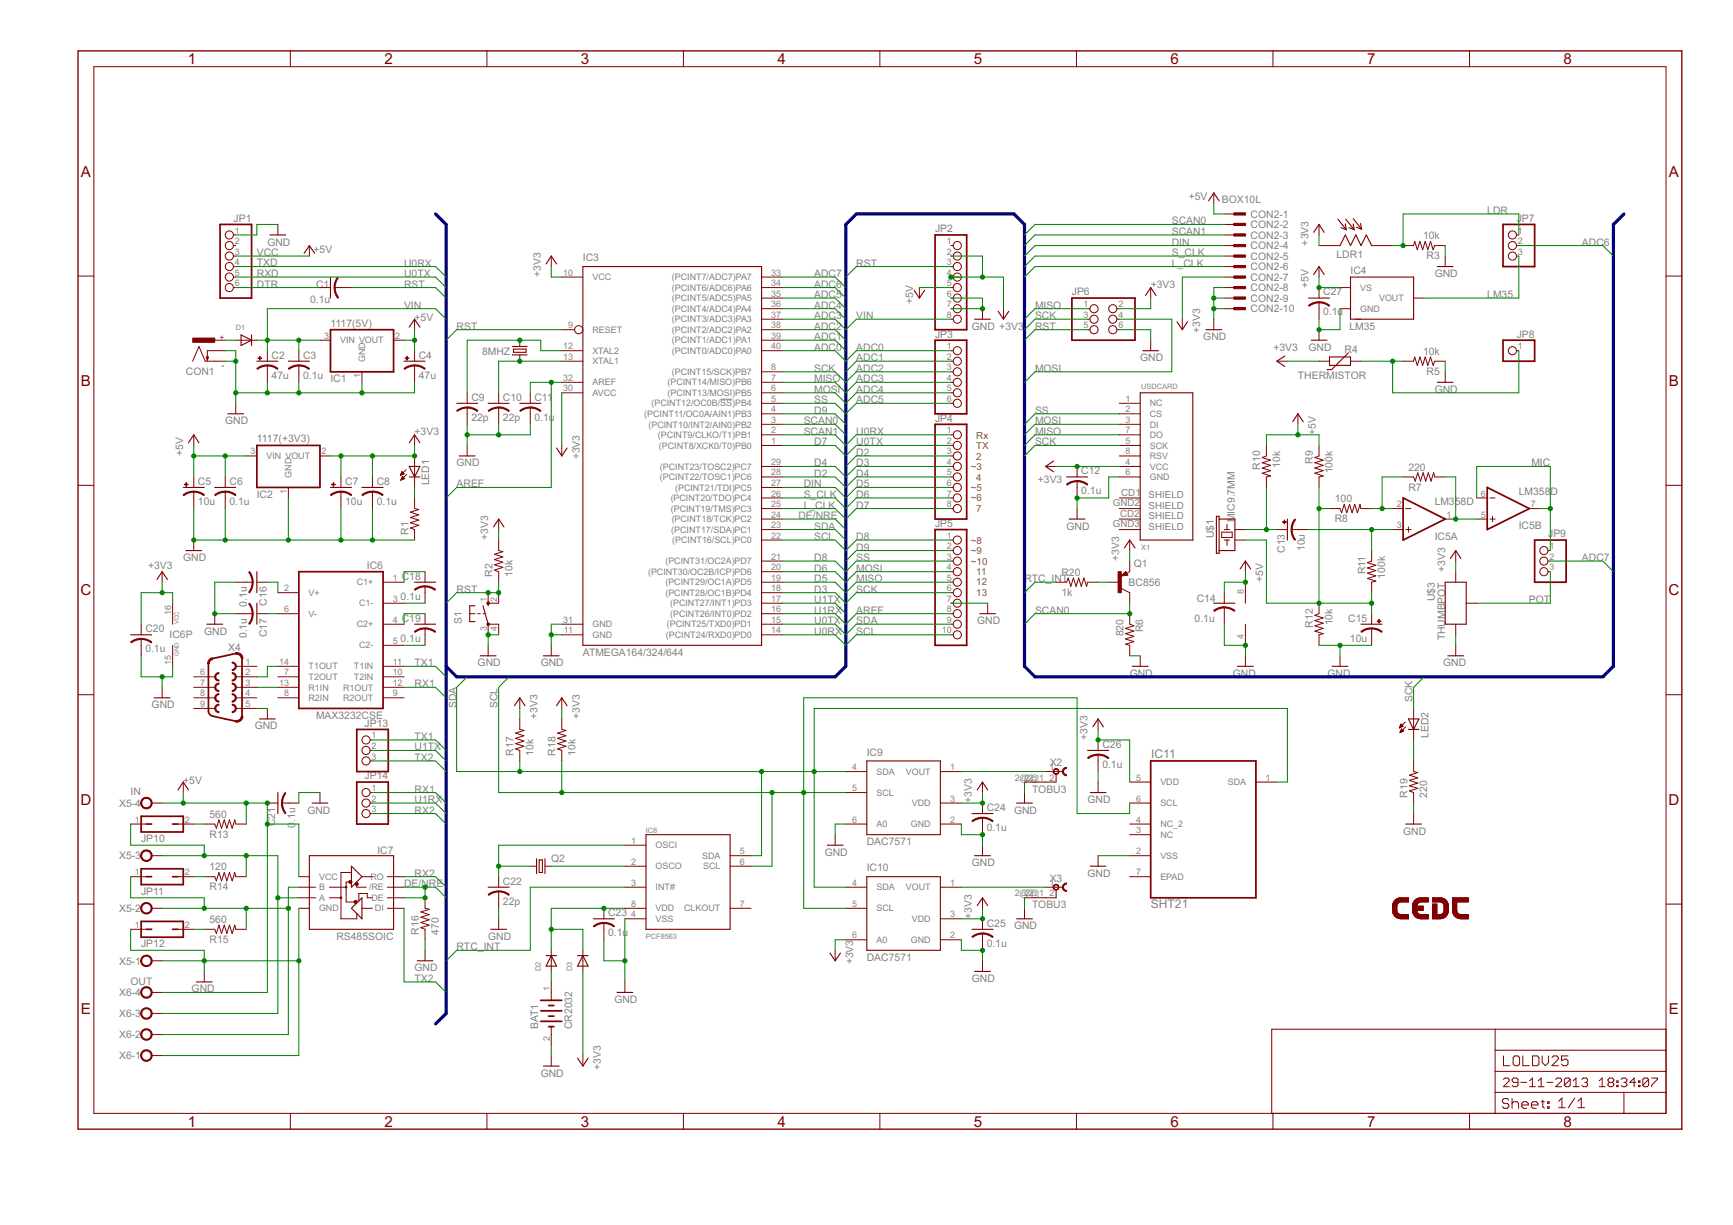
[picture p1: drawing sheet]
<svg xmlns="http://www.w3.org/2000/svg" width="297mm" height="210mm" viewBox="0 0 297 210" stroke-linecap="round" stroke-linejoin="round" font-family="sans-serif">
<defs><g id="words">
<g font-size="2.9" fill="#800000">
<text x="32.2" y="11">1</text>
<text x="65.9" y="11">2</text>
<text x="99.6" y="11">3</text>
<text x="133.3" y="11">4</text>
<text x="166.9" y="11">5</text>
<text x="200.6" y="11">6</text>
<text x="234.3" y="11">7</text>
<text x="268" y="11">8</text>
<text x="13.9" y="30.3">A</text>
<text x="286" y="30.3">A</text>
<text x="13.9" y="66.2">B</text>
<text x="286" y="66.2">B</text>
<text x="13.8" y="102">C</text>
<text x="286" y="102">C</text>
<text x="13.8" y="137.9">D</text>
<text x="286" y="137.9">D</text>
<text x="13.9" y="173.8">E</text>
<text x="286" y="173.8">E</text>
<text x="32.2" y="193.1">1</text>
<text x="65.9" y="193.1">2</text>
<text x="99.6" y="193.1">3</text>
<text x="133.3" y="193.1">4</text>
<text x="166.9" y="193.1">5</text>
<text x="200.6" y="193.1">6</text>
<text x="234.3" y="193.1">7</text>
<text x="268" y="193.1">8</text>
</g>
<g font-size="2.3" fill="#808080">
<text x="197.3" y="129.9">IC11</text>
<text x="197.3" y="155.6">SHT21</text>
</g>
<g font-size="2" fill="#808080">
<text x="203.8" y="34.3">+5V</text>
<text x="209.4" y="34.8">BOX10L</text>
<text x="40" y="38">JP1</text>
<text x="160.3" y="39.8">JP2</text>
<text x="200.8" y="38.5">SCAN0</text>
<text x="200.8" y="40.3">SCAN1</text>
<text x="214.4" y="37.3">CON2-1</text>
<text x="214.4" y="39.1">CON2-2</text>
<text x="214.4" y="40.9">CON2-3</text>
<text x="243.9" y="41">10k</text>
<text x="254.9" y="36.7">LDR</text>
<text x="260" y="38">J</text>
<text x="260.8" y="38">P7</text>
<text x="44" y="45.6">TXD</text>
<text x="44" y="47.5">RXD</text>
<text x="44" y="43.9">VCC</text>
<text x="45.8" y="42.1">GND</text>
<text x="53.8" y="43.3">+5V</text>
<text x="69.3" y="45.7">U0RX</text>
<text x="69.3" y="47.5">U0TX</text>
<text x="92.7" y="47.5" transform="rotate(-90 92.7 47.5)">+3V3</text>
<text x="99.9" y="44.8">IC3</text>
<text x="139.6" y="47.5">ADC7</text>
<text x="146.8" y="45.7">RST</text>
<text x="200.8" y="42.1">DIN</text>
<text x="200.8" y="43.9">S_CLK</text>
<text x="200.8" y="45.7">L_CLK</text>
<text x="214.4" y="42.7">CON2-4</text>
<text x="214.4" y="44.5">CON2-5</text>
<text x="214.4" y="46.3">CON2-6</text>
<text x="224.3" y="42.1" transform="rotate(-90 224.3 42.1)">+3V3</text>
<text x="229.1" y="44.2">LDR1</text>
<text x="231.5" y="46.9">IC4</text>
<text x="244.5" y="44.4">R3</text>
<text x="245.9" y="47.5">GND</text>
<text x="271.1" y="42.1">ADC6</text>
<text x="44" y="49.3">DTR</text>
<text x="53.2" y="51.9">0.1u</text>
<text x="54.2" y="49.4">C1</text>
<text x="69.3" y="49.3">RST</text>
<text x="69.3" y="52.9">VIN</text>
<text x="139.6" y="52.9">ADC4</text>
<text x="139.6" y="51.1">ADC5</text>
<text x="139.6" y="49.3">ADC6</text>
<text x="156.5" y="52.1" transform="rotate(-90 156.5 52.1)">+5V</text>
<text x="177.4" y="52.9">MISO</text>
<text x="183.7" y="50.6">JP6</text>
<text x="197.2" y="49.3">+3V3</text>
<text x="214.4" y="48.1">CON2-7</text>
<text x="214.4" y="49.9">CON2-8</text>
<text x="214.4" y="51.7">CON2-9</text>
<text x="214.4" y="53.5">CON2-10</text>
<text x="224.3" y="49.3" transform="rotate(-90 224.3 49.3)">+5V</text>
<text x="226.8" y="50.6">C27</text>
<text x="254.9" y="51.1">LM35</text>
<text x="56.6" y="56">1117(5V)</text>
<text x="71.1" y="55">+5V</text>
<text x="78.3" y="56.5">RST</text>
<text x="139.6" y="58.3">ADC1</text>
<text x="139.6" y="56.5">ADC2</text>
<text x="139.6" y="54.7">ADC3</text>
<text x="146.8" y="54.7">VIN</text>
<text x="160.3" y="57.8">JP3</text>
<text x="166.6" y="56.5">GND +3V3</text>
<text x="177.4" y="56.5">RST</text>
<text x="177.4" y="54.7">SCK</text>
<text x="205.7" y="57.1" transform="rotate(-90 205.7 57.1)">+3V3</text>
<text x="206.2" y="58.3">GND</text>
<text x="226.8" y="54.1">0.1u</text>
<text x="231.3" y="56.5">LM35</text>
<text x="260" y="57.8">JP8</text>
<text x="31.9" y="64.3">CON1</text>
<text x="46.5" y="64.9">47u</text>
<text x="46.5" y="61.4">C2</text>
<text x="52" y="64.9">0.1u</text>
<text x="52" y="61.4">C3</text>
<text x="56.6" y="65.5">IC1</text>
<text x="71.8" y="64.9">47u</text>
<text x="71.8" y="61.4">C4</text>
<text x="82.6" y="60.8">8MHZ</text>
<text x="139.6" y="60.1">ADC0</text>
<text x="139.6" y="63.7">SCK</text>
<text x="139.6" y="65.5">MISO</text>
<text x="146.8" y="60.1">ADC0</text>
<text x="146.8" y="61.9">ADC1</text>
<text x="146.8" y="63.7">ADC2</text>
<text x="146.8" y="65.5">ADC3</text>
<text x="177.4" y="63.7">MOSI</text>
<text x="195.4" y="61.9">GND</text>
<text x="218.3" y="60.1">+3V3</text>
<text x="222.5" y="65">THERMISTOR</text>
<text x="224.3" y="60.1">GND</text>
<text x="230.5" y="60.5">R4</text>
<text x="243.9" y="60.8">10k</text>
<text x="244.5" y="64.2">R5</text>
<text x="80.8" y="68.7">C9</text>
<text x="86.2" y="68.7">C10</text>
<text x="91.6" y="68.7">C11</text>
<text x="139.6" y="67.3">MOSI</text>
<text x="139.6" y="70.9">D9</text>
<text x="139.6" y="69.1">SS</text>
<text x="146.8" y="67.3">ADC4</text>
<text x="146.8" y="69.1">ADC5</text>
<text x="177.4" y="70.9">SS</text>
<text x="245.9" y="67.3">GND</text>
<text x="38.6" y="72.7">GND</text>
<text x="44" y="75.8">1117(+3V3)</text>
<text x="71.1" y="74.5">+3V3</text>
<text x="80.8" y="72.1">22p</text>
<text x="86.2" y="72.1">22p</text>
<text x="91.6" y="72.1">0.1u</text>
<text x="137.8" y="72.7">SCAN0</text>
<text x="137.8" y="74.5">SCAN1</text>
<text x="139.6" y="76.3">D7</text>
<text x="146.8" y="74.5">U0RX</text>
<text x="146.8" y="76.3">U0TX</text>
<text x="160.3" y="72.3">JP4</text>
<text x="177.4" y="76.3">SCK</text>
<text x="177.4" y="74.5">MISO</text>
<text x="177.4" y="72.7">MOSI</text>
<text x="225.5" y="74.5" transform="rotate(-90 225.5 74.5)">+5V</text>
<text x="31.4" y="78.1" transform="rotate(-90 31.4 78.1)">+5V</text>
<text x="33.9" y="83.1">C5</text>
<text x="39.3" y="83.1">C6</text>
<text x="59.2" y="83.1">C7</text>
<text x="64.6" y="83.1">C8</text>
<text x="73.6" y="83.2" transform="rotate(-90 73.6 83.2)">LED1</text>
<text x="78.3" y="79.9">GND</text>
<text x="78.3" y="83.5">AREF</text>
<text x="99.4" y="78.7" transform="rotate(-90 99.4 78.7)">+3V3</text>
<text x="137.8" y="83.5">DIN</text>
<text x="139.6" y="79.9">D4</text>
<text x="139.6" y="81.7">D2</text>
<text x="146.8" y="81.7">D4</text>
<text x="146.8" y="83.5">D5</text>
<text x="146.8" y="78.1">D2</text>
<text x="146.8" y="79.9">D3</text>
<text x="177.9" y="82.8">+3V3</text>
<text x="185.3" y="81.3">C12</text>
<text x="216" y="80.5" transform="rotate(-90 216 80.5)">R10</text>
<text x="219.4" y="80.1" transform="rotate(-90 219.4 80.1)">10k</text>
<text x="225" y="79.5" transform="rotate(-90 225 79.5)">R9</text>
<text x="228.4" y="81.1" transform="rotate(-90 228.4 81.1)">100k</text>
<text x="241.4" y="80.7">220</text>
<text x="262.5" y="79.9">MIC</text>
<text x="33.9" y="86.5">10u</text>
<text x="39.3" y="86.5">0.1u</text>
<text x="44" y="85.3">IC2</text>
<text x="59.2" y="86.5">10u</text>
<text x="64.6" y="86.5">0.1u</text>
<text x="136.9" y="88.9">DE/NRE</text>
<text x="137.8" y="85.3">S_CLK</text>
<text x="137.8" y="87.1">L_CLK</text>
<text x="146.8" y="85.3">D6</text>
<text x="146.8" y="87.1">D7</text>
<text x="185.3" y="84.7">0.1u</text>
<text x="211.7" y="89.5" transform="rotate(-90 211.7 89.5)">MIC9.7MM</text>
<text x="228.8" y="86.1">100</text>
<text x="228.8" y="89.5">R8</text>
<text x="241.4" y="84.1">R7</text>
<text x="245.9" y="86.6">LM358D</text>
<text x="260.3" y="84.8">LM358</text>
<text x="265.8" y="84.8">D</text>
<text x="70" y="91.6" transform="rotate(-90 70 91.6)">R1</text>
<text x="83.7" y="92.5" transform="rotate(-90 83.7 92.5)">+3V3</text>
<text x="139.6" y="90.7">SDA</text>
<text x="139.6" y="92.5">SCL</text>
<text x="146.8" y="92.5">D8</text>
<text x="146.8" y="94.3">D9</text>
<text x="160.3" y="90.3">JP5</text>
<text x="182.8" y="90.7">GND</text>
<text x="208.1" y="92.2" transform="rotate(-90 208.1 92.2)">U$1</text>
<text x="220.2" y="94.7" transform="rotate(-90 220.2 94.7)">C13</text>
<text x="223.6" y="94.4" transform="rotate(-90 223.6 94.4)">10u</text>
<text x="245.9" y="92.5">IC5A</text>
<text x="260.3" y="90.7">IC5B</text>
<text x="265.4" y="92.1">J</text>
<text x="266.3" y="92.1">P9</text>
<text x="25.4" y="97.4">+3V3</text>
<text x="31.4" y="96.1">GND</text>
<text x="62.9" y="97.5">IC6</text>
<text x="68.9" y="99.3">C18</text>
<text x="78.3" y="101.6">RST</text>
<text x="84.4" y="98.9" transform="rotate(-90 84.4 98.9)">R2</text>
<text x="87.8" y="98.9" transform="rotate(-90 87.8 98.9)">10k</text>
<text x="139.6" y="99.8">D5</text>
<text x="139.6" y="97.9">D6</text>
<text x="139.6" y="101.6">D3</text>
<text x="139.6" y="96.1">D8</text>
<text x="146.8" y="101.6">SCK</text>
<text x="146.8" y="99.8">MISO</text>
<text x="146.8" y="97.9">MOSI</text>
<text x="146.8" y="96.1">SS</text>
<text x="175.6" y="99.8">RTC_INT</text>
<text x="181.9" y="98.7">R20</text>
<text x="191.8" y="96.1" transform="rotate(-90 191.8 96.1)">+3V3</text>
<text x="193.5" y="100.5">BC856</text>
<text x="194.4" y="97.2">Q1</text>
<text x="216.5" y="99.8" transform="rotate(-90 216.5 99.8)">+5V</text>
<text x="234" y="98.4" transform="rotate(-90 234 98.4)">R11</text>
<text x="237.4" y="99.1" transform="rotate(-90 237.4 99.1)">100k</text>
<text x="247.7" y="97.9" transform="rotate(-90 247.7 97.9)">+3V3</text>
<text x="271.1" y="96.1">ADC7</text>
<text x="42.3" y="103.9" transform="rotate(-90 42.3 103.9)">0.1u</text>
<text x="45.7" y="103.8" transform="rotate(-90 45.7 103.8)">C16</text>
<text x="68.7" y="102.7">0.1u</text>
<text x="68.9" y="106.5">C19</text>
<text x="79.2" y="107" transform="rotate(-90 79.2 107)">S1</text>
<text x="139.6" y="107">U0TX</text>
<text x="139.6" y="105.2">U1RX</text>
<text x="139.6" y="103.4">U1TX</text>
<text x="146.8" y="105.2">AREF</text>
<text x="146.8" y="107">SDA</text>
<text x="167.5" y="107">GND</text>
<text x="177.4" y="105.2">SCAN0</text>
<text x="181.9" y="102.1">1k</text>
<text x="204.8" y="106.5">0.1u</text>
<text x="205.1" y="103.1">C14</text>
<text x="225" y="107.5" transform="rotate(-90 225 107.5)">R12</text>
<text x="228.4" y="107.2" transform="rotate(-90 228.4 107.2)">10k</text>
<text x="231.1" y="106.5">C15</text>
<text x="245.9" y="103" transform="rotate(-90 245.9 103)">U$3</text>
<text x="262.1" y="103.4">POT</text>
<text x="24.9" y="111.7">0.1u</text>
<text x="24.9" y="108.3">C20</text>
<text x="29.1" y="109.3">IC6P</text>
<text x="35" y="108.8">GND</text>
<text x="39.1" y="111.5">X4</text>
<text x="42.3" y="109.4" transform="rotate(-90 42.3 109.4)">0.1u</text>
<text x="45.7" y="109.2" transform="rotate(-90 45.7 109.2)">C17</text>
<text x="68.7" y="109.9">0.1u</text>
<text x="99.9" y="112.4">ATMEGA164/324/644</text>
<text x="139.6" y="108.8">U0RX</text>
<text x="146.8" y="108.8">SCL</text>
<text x="192.6" y="109" transform="rotate(-90 192.6 109)">820</text>
<text x="196" y="108.3" transform="rotate(-90 196 108.3)">R6</text>
<text x="231.4" y="109.9">10u</text>
<text x="247.7" y="109.7" transform="rotate(-90 247.7 109.7)">THUMBPOT</text>
<text x="71.1" y="117.8">RX1</text>
<text x="71.1" y="114.2">TX1</text>
<text x="81.9" y="114.2">GND</text>
<text x="92.7" y="114.2">GND</text>
<text x="193.6" y="116">GND</text>
<text x="211.3" y="116">GND</text>
<text x="227.5" y="116">GND</text>
<text x="247.4" y="114.2">GND</text>
<text x="26" y="121.4">GND</text>
<text x="43.7" y="125">GND</text>
<text x="54.2" y="123.2">MAX3232CSE</text>
<text x="62.5" y="124.5">JP13</text>
<text x="78.3" y="121.4" transform="rotate(-90 78.3 121.4)">SDA</text>
<text x="85.3" y="121.4" transform="rotate(-90 85.3 121.4)">SCL</text>
<text x="92.2" y="123.2" transform="rotate(-90 92.2 123.2)">+3V3</text>
<text x="99.4" y="123.2" transform="rotate(-90 99.4 123.2)">+3V3</text>
<text x="242.1" y="120.3" transform="rotate(-90 242.1 120.3)">SCK</text>
<text x="71.1" y="126.8">TX1</text>
<text x="71.1" y="130.4">TX2</text>
<text x="71.1" y="128.6">U1TX</text>
<text x="88" y="129.5" transform="rotate(-90 88 129.5)">R17</text>
<text x="91.4" y="129.5" transform="rotate(-90 91.4 129.5)">10k</text>
<text x="95.2" y="129.5" transform="rotate(-90 95.2 129.5)">R18</text>
<text x="98.6" y="129.5" transform="rotate(-90 98.6 129.5)">10k</text>
<text x="148.6" y="129.5">IC9</text>
<text x="179.9" y="131.3">X2</text>
<text x="186.4" y="126.8" transform="rotate(-90 186.4 126.8)">+3V3</text>
<text x="188.9" y="131.6">0.1u</text>
<text x="188.9" y="128.1">C26</text>
<text x="244.8" y="126.4" transform="rotate(-90 244.8 126.4)">LED2</text>
<text x="22.4" y="136.3">IN</text>
<text x="31.4" y="134.4">+5V</text>
<text x="62.5" y="133.6">JP14</text>
<text x="71.1" y="135.8">RX1</text>
<text x="71.1" y="137.6">U1RX</text>
<text x="166.6" y="137.6" transform="rotate(-90 166.6 137.6)">+3V3</text>
<text x="176.9" y="135.8">TOBU3</text>
<text x="186.4" y="137.6">GND</text>
<text x="241.2" y="136.7" transform="rotate(-90 241.2 136.7)">R19</text>
<text x="244.6" y="136.7" transform="rotate(-90 244.6 136.7)">220</text>
<text x="20.4" y="138.2">X5-4</text>
<text x="35.9" y="140.1">560</text>
<text x="35.9" y="143.5">R13</text>
<text x="47.2" y="141.6" transform="rotate(-90 47.2 141.6)">C21</text>
<text x="50.6" y="141.8" transform="rotate(-90 50.6 141.8)">0</text>
<text x="50.6" y="140.8" transform="rotate(-90 50.6 140.8)">.1u</text>
<text x="52.7" y="139.4">GND</text>
<text x="71.1" y="139.4">RX2</text>
<text x="169.1" y="142.4">0.1u</text>
<text x="169.1" y="139">C24</text>
<text x="173.8" y="139.4">GND</text>
<text x="240.5" y="143">GND</text>
<text x="20.4" y="147.2">X5-3</text>
<text x="24.2" y="144.3">JP10</text>
<text x="35.9" y="149.2">120</text>
<text x="64.7" y="146.3">IC7</text>
<text x="94.5" y="147.7">Q2</text>
<text x="141.4" y="146.6">GND</text>
<text x="148.6" y="144.8">DAC7571</text>
<text x="148.6" y="149.3">IC10</text>
<text x="166.6" y="148.4">GND</text>
<text x="24.2" y="153.3">JP11</text>
<text x="35.9" y="152.6">R14</text>
<text x="69.3" y="152">DE/NRE</text>
<text x="71.1" y="150.2">RX2</text>
<text x="86.2" y="155">22p</text>
<text x="86.2" y="151.6">C22</text>
<text x="176.9" y="155.6">TOBU3</text>
<text x="179.9" y="151.1">X3</text>
<text x="186.4" y="150.2">GND</text>
<text x="20.4" y="156.3">X5-2</text>
<text x="35.9" y="158.2">560</text>
<text x="35.9" y="161.6">R15</text>
<text x="57.7" y="161">RS485SOIC</text>
<text x="71.8" y="160.1" transform="rotate(-90 71.8 160.1)">R16</text>
<text x="75.2" y="160.1" transform="rotate(-90 75.2 160.1)">470</text>
<text x="83.7" y="161">GND</text>
<text x="104.2" y="160.4">0.1u</text>
<text x="104.2" y="157">C23</text>
<text x="166.6" y="157.4" transform="rotate(-90 166.6 157.4)">+3V3</text>
<text x="169.1" y="158.8">C25</text>
<text x="173.8" y="159.2">GND</text>
<text x="20.4" y="165.3">X5-1</text>
<text x="24.2" y="162.3">JP12</text>
<text x="71.1" y="166.4">GND</text>
<text x="78.3" y="162.8">RTC_INT</text>
<text x="146.2" y="165.3" transform="rotate(-90 146.2 165.3)">+3V3</text>
<text x="148.6" y="164.6">DAC7571</text>
<text x="169.1" y="162.2">0.1u</text>
<text x="20.4" y="170.7">X6-4</text>
<text x="22.4" y="168.7">OUT</text>
<text x="32.9" y="170.1">GND</text>
<text x="71.1" y="168.2">TX2</text>
<text x="105.3" y="171.9">GND</text>
<text x="166.6" y="168.2">GND</text>
<text x="20.4" y="177.9">X6-2</text>
<text x="20.4" y="174.3">X6-3</text>
<text x="92.2" y="176.4" transform="rotate(-90 92.2 176.4)">BAT1</text>
<text x="98.1" y="176.4" transform="rotate(-90 98.1 176.4)">CR2032</text>
<text x="20.4" y="181.5">X6-1</text>
<text x="92.7" y="184.5">GND</text>
<text x="103" y="183.3" transform="rotate(-90 103 183.3)">+3V3</text>
</g>
<g font-size="1.9" fill="#808000">
<text x="167.3" y="77">TX</text>
<text x="167.3" y="75.2">Rx</text>
<text x="166.4" y="80.6">~3</text>
<text x="167.3" y="78.8">2</text>
<text x="167.3" y="82.3">4</text>
<text x="166.4" y="84.1">~5</text>
<text x="166.4" y="85.9">~6</text>
<text x="167.3" y="87.7">7</text>
<text x="166.4" y="93.2">~8</text>
<text x="166.4" y="95">~9</text>
<text x="166.4" y="96.8">~10</text>
<text x="167.3" y="98.5">11</text>
<text x="167.3" y="100.3">12</text>
<text x="167.3" y="102.1">13</text>
</g>
<g font-size="1.9" fill="#808080">
<text x="190.7" y="86.8">GND2</text>
<text x="192" y="88.6">CD2</text>
<text x="192.2" y="85">CD1</text>
<text x="196.9" y="85.3">SHIELD</text>
<text x="196.9" y="87.1">SHIELD</text>
<text x="196.9" y="88.9">SHIELD</text>
<text x="190.7" y="90.4">GND3</text>
<text x="196.9" y="90.7">SHIELD</text>
</g>
<g font-size="1.7" fill="#808080">
<text x="40.3" y="40">1</text>
<text x="40.3" y="41.8">2</text>
<text x="162.3" y="41.8">1</text>
<text x="260.2" y="40">1</text>
<text x="260.2" y="41.8">2</text>
<text x="40.3" y="43.6">3</text>
<text x="40.3" y="45.4">4</text>
<text x="40.3" y="47.2">5</text>
<text x="96.5" y="47.2">10</text>
<text x="132.2" y="47.2">33</text>
<text x="162.3" y="43.6">2</text>
<text x="162.3" y="45.4">3</text>
<text x="162.3" y="47.2">4</text>
<text x="260.2" y="43.6">3</text>
<text x="40.3" y="49">6</text>
<text x="101.6" y="48">VCC</text>
<text x="115.2" y="49.8">(PCINT6/ADC6)PA6</text>
<text x="115.2" y="48">(PCINT7/ADC7)PA7</text>
<text x="115.2" y="51.6">(PCINT5/ADC5)PA5</text>
<text x="115.2" y="53.4">(PCINT4/ADC4)PA4</text>
<text x="132.2" y="49">34</text>
<text x="132.2" y="50.8">35</text>
<text x="132.2" y="52.6">36</text>
<text x="162.3" y="49">5</text>
<text x="162.3" y="50.8">6</text>
<text x="162.3" y="52.6">7</text>
<text x="185.7" y="52.6">1</text>
<text x="191.7" y="52.6">2</text>
<text x="233.1" y="49.8">VS</text>
<text x="233.1" y="53.4">GND</text>
<text x="236.4" y="51.6">VOUT</text>
<text x="55.5" y="58">3</text>
<text x="58.3" y="58.8">VIN VOUT</text>
<text x="67.7" y="58">2</text>
<text x="96.5" y="59.8">12</text>
<text x="97.4" y="56.2">9</text>
<text x="101.6" y="57">RESET</text>
<text x="115.2" y="55.2">(PCINT3/ADC3)PA3</text>
<text x="115.2" y="57">(PCINT2/ADC2)PA2</text>
<text x="115.2" y="58.8">(PCINT1/ADC1)PA1</text>
<text x="132.2" y="54.4">37</text>
<text x="132.2" y="56.2">38</text>
<text x="132.2" y="58">39</text>
<text x="132.2" y="59.8">40</text>
<text x="162.3" y="59.8">1</text>
<text x="162.3" y="54.4">8</text>
<text x="185.7" y="54.4">3</text>
<text x="185.7" y="56.2">5</text>
<text x="191.7" y="54.4">4</text>
<text x="191.7" y="56.2">6</text>
<text x="260.2" y="59.8">1</text>
<text x="61.8" y="64.8" transform="rotate(-90 61.8 64.8)">1</text>
<text x="62.6" y="62" transform="rotate(-90 62.6 62)">GND</text>
<text x="96.5" y="65.3">32</text>
<text x="96.5" y="61.6">13</text>
<text x="101.6" y="62.4">XTAL1</text>
<text x="101.6" y="60.6">XTAL2</text>
<text x="115.1" y="64.2">(PCINT15/SCK)PB7</text>
<text x="115.2" y="60.6">(PCINT0/ADC0)PA0</text>
<text x="132.2" y="63.4">8</text>
<text x="132.2" y="65.3">7</text>
<text x="162.3" y="61.6">2</text>
<text x="162.3" y="63.4">3</text>
<text x="162.3" y="65.3">4</text>
<text x="96.5" y="67.1">30</text>
<text x="101.6" y="67.8">AVCC</text>
<text x="101.6" y="66">AREF</text>
<text x="110.4" y="71.5">(PCINT11/OC0A/AIN1)PB3</text>
<text x="111.7" y="69.6">(PCINT12/OC0B/SS)PB4</text>
<text x="114.4" y="66">(PCINT14/MISO)PB6</text>
<text x="114.4" y="67.8">(PCINT13/MOSI)PB5</text>
<text x="132.2" y="67.1">6</text>
<text x="132.2" y="68.9">5</text>
<text x="132.2" y="70.7">4</text>
<text x="162.3" y="67.1">5</text>
<text x="162.3" y="68.9">6</text>
<text x="192.9" y="70.7">2</text>
<text x="192.9" y="68.9">1</text>
<text x="197.1" y="71.5">CS</text>
<text x="197.1" y="69.6">NC</text>
<text x="42.9" y="77.9">3</text>
<text x="55.1" y="77.9">2</text>
<text x="111.1" y="73.3">(PCINT10/INT2/AIN0)PB2</text>
<text x="112.8" y="75.1">(PCINT9/CLKO/T1)PB1</text>
<text x="112.9" y="76.9">(PCINT8/XCK0/T0)PB0</text>
<text x="132.2" y="72.5">3</text>
<text x="132.2" y="74.3">2</text>
<text x="132.2" y="76.1">1</text>
<text x="162.3" y="74.3">1</text>
<text x="162.3" y="76.1">2</text>
<text x="162.3" y="77.9">3</text>
<text x="192.9" y="72.5">3</text>
<text x="192.9" y="76.1">5</text>
<text x="192.9" y="77.9">8</text>
<text x="192.9" y="74.3">7</text>
<text x="197.1" y="73.3">DI</text>
<text x="197.1" y="76.9">SCK</text>
<text x="197.1" y="75.1">DO</text>
<text x="45.7" y="78.7">VIN VOUT</text>
<text x="50" y="81.9" transform="rotate(-90 50 81.9)">GND</text>
<text x="113.1" y="80.5">(PCINT23/TOSC2)PC7</text>
<text x="113.1" y="82.3">(PCINT22/TOSC1)PC6</text>
<text x="132.2" y="79.7">29</text>
<text x="132.2" y="81.5">28</text>
<text x="132.2" y="83.3">27</text>
<text x="162.3" y="79.7">4</text>
<text x="162.3" y="81.5">5</text>
<text x="162.3" y="83.3">6</text>
<text x="192.9" y="81.5">6</text>
<text x="192.9" y="79.7">4</text>
<text x="197.1" y="82.3">GND</text>
<text x="197.1" y="80.5">VCC</text>
<text x="197.1" y="78.7">RSV</text>
<text x="49.2" y="84.6" transform="rotate(-90 49.2 84.6)">1</text>
<text x="115" y="85.9">(PCINT20/TDO)PC4</text>
<text x="115" y="87.7">(PCINT19/TMS)PC3</text>
<text x="115.1" y="89.5">(PCINT18/TCK)PC2</text>
<text x="115.7" y="84.1">(PCINT21/TDI)PC5</text>
<text x="132.2" y="85.1">26</text>
<text x="132.2" y="86.9">25</text>
<text x="132.2" y="88.7">24</text>
<text x="162.3" y="85.1">7</text>
<text x="162.3" y="86.9">8</text>
<text x="239.4" y="86.9">2</text>
<text x="248" y="88.7">1</text>
<text x="253.8" y="85.1">6</text>
<text x="253.8" y="88.7">5</text>
<text x="262.4" y="86.9">7</text>
<text x="115.1" y="91.3">(PCINT17/SDA)PC1</text>
<text x="115.2" y="93.1">(PCINT16/SCL)PC0</text>
<text x="132.2" y="95.9">21</text>
<text x="132.2" y="90.5">23</text>
<text x="132.2" y="92.3">22</text>
<text x="162.3" y="92.3">1</text>
<text x="162.3" y="94.1">2</text>
<text x="162.3" y="95.9">3</text>
<text x="239.4" y="90.5">3</text>
<text x="265.6" y="94.1">1</text>
<text x="265.6" y="95.9">2</text>
<text x="48.7" y="101.3">2</text>
<text x="61.2" y="100.3">C1+</text>
<text x="67.3" y="99.5">1</text>
<text x="111.1" y="98.5">(PCINT30/OC2B/ICP)PD6</text>
<text x="114" y="96.7">(PCINT31/OC2A)PD7</text>
<text x="114" y="100.3">(PCINT29/OC1A)PD5</text>
<text x="132.2" y="97.7">20</text>
<text x="132.2" y="99.5">19</text>
<text x="132.2" y="101.3">18</text>
<text x="162.3" y="97.7">4</text>
<text x="162.3" y="99.5">5</text>
<text x="162.3" y="101.3">6</text>
<text x="213.2" y="101.7" transform="rotate(-90 213.2 101.7)">8</text>
<text x="265.6" y="97.7">3</text>
<text x="29.3" y="105.3" transform="rotate(-90 29.3 105.3)">16</text>
<text x="48.7" y="104.9">6</text>
<text x="52.9" y="102.1">V+</text>
<text x="52.9" y="105.7">V-</text>
<text x="61.2" y="107.5">C2+</text>
<text x="61.5" y="103.9">C1-</text>
<text x="67.3" y="103.1">3</text>
<text x="67.3" y="106.7">4</text>
<text x="83.4" y="103.1" transform="rotate(-90 83.4 103.1)">1</text>
<text x="85.2" y="103.1" transform="rotate(-90 85.2 103.1)">2</text>
<text x="96.5" y="106.7">31</text>
<text x="101.6" y="107.5">GND</text>
<text x="114" y="102.1">(PCINT28/OC1B)PD4</text>
<text x="114.3" y="107.5">(PCINT25/TXD0)PD1</text>
<text x="114.9" y="103.9">(PCINT27/INT1)PD3</text>
<text x="114.9" y="105.7">(PCINT26/INT0)PD2</text>
<text x="132.2" y="103.1">17</text>
<text x="132.2" y="104.9">16</text>
<text x="132.2" y="106.7">15</text>
<text x="162.3" y="103.1">7</text>
<text x="162.3" y="104.9">8</text>
<text x="162.3" y="106.7">9</text>
<text x="29.3" y="113.9" transform="rotate(-90 29.3 113.9)">15</text>
<text x="42.1" y="113.9">1</text>
<text x="47.9" y="113.9">14</text>
<text x="61.5" y="111.1">C2-</text>
<text x="67.3" y="110.3">5</text>
<text x="67.3" y="113.9">11</text>
<text x="83.4" y="108.1" transform="rotate(-90 83.4 108.1)">3</text>
<text x="85.2" y="108.1" transform="rotate(-90 85.2 108.1)">4</text>
<text x="96.7" y="108.5">11</text>
<text x="101.6" y="109.3">GND</text>
<text x="114.2" y="109.3">(PCINT24/RXD0)PD0</text>
<text x="132.2" y="108.5">14</text>
<text x="161.4" y="108.5">10</text>
<text x="213.2" y="109.5" transform="rotate(-90 213.2 109.5)">4</text>
<text x="34.3" y="115.7">6</text>
<text x="34.3" y="117.5">7</text>
<text x="34.3" y="119.3">8</text>
<text x="42.1" y="115.7">2</text>
<text x="42.1" y="117.5">3</text>
<text x="42.1" y="119.3">4</text>
<text x="47.9" y="117.5">13</text>
<text x="48.7" y="115.7">7</text>
<text x="48.7" y="119.3">8</text>
<text x="52.9" y="114.7">T1OUT</text>
<text x="52.9" y="116.5">T2OUT</text>
<text x="52.9" y="118.3">R1IN</text>
<text x="58.8" y="118.3">R1OUT</text>
<text x="60.7" y="114.7">T1IN</text>
<text x="60.7" y="116.5">T2IN</text>
<text x="67.3" y="115.7">10</text>
<text x="67.3" y="117.5">12</text>
<text x="67.3" y="119.3">9</text>
<text x="34.3" y="121.1">9</text>
<text x="42.1" y="121.1">5</text>
<text x="52.9" y="120.1">R2IN</text>
<text x="58.8" y="120.1">R2OUT</text>
<text x="63.7" y="126.5">1</text>
<text x="63.7" y="128.3">2</text>
<text x="63.7" y="130.1">3</text>
<text x="146.1" y="131.9">4</text>
<text x="162.8" y="131.9">1</text>
<text x="179.9" y="131.9">1</text>
<text x="63.7" y="135.6">1</text>
<text x="63.7" y="137.4">2</text>
<text x="146.1" y="135.6">5</text>
<text x="150.2" y="132.7">SDA</text>
<text x="150.2" y="136.3">SCL</text>
<text x="155.3" y="132.7">VOUT</text>
<text x="162.8" y="137.4">3</text>
<text x="173.9" y="133.7">2@22@1</text>
<text x="179.9" y="133.7">2</text>
<text x="194.7" y="133.7">5</text>
<text x="194.7" y="137.4">6</text>
<text x="198.9" y="134.5">VDD</text>
<text x="210.5" y="134.5">SDA</text>
<text x="216.9" y="133.7">1</text>
<text x="23.1" y="141">1</text>
<text x="31.7" y="141">2</text>
<text x="63.7" y="139.2">3</text>
<text x="146.1" y="141">6</text>
<text x="150.2" y="141.8">A0</text>
<text x="156.1" y="141.8">GND</text>
<text x="156.3" y="138.1">VDD</text>
<text x="162.8" y="141">2</text>
<text x="194.7" y="141">4</text>
<text x="194.7" y="142.8">3</text>
<text x="198.9" y="138.1">SCL</text>
<text x="198.9" y="141.8">NC_2</text>
<text x="198.9" y="143.6">NC</text>
<text x="23.1" y="150">1</text>
<text x="31.7" y="150">2</text>
<text x="108.2" y="144.6">1</text>
<text x="108.2" y="148.2">2</text>
<text x="112.4" y="145.4">OSCI</text>
<text x="112.4" y="149">OSCO</text>
<text x="120.3" y="147.2">SDA</text>
<text x="120.5" y="149">SCL</text>
<text x="126.8" y="148.2">6</text>
<text x="126.8" y="146.4">5</text>
<text x="194.7" y="146.4">2</text>
<text x="194.7" y="150">7</text>
<text x="198.9" y="147.2">VSS</text>
<text x="54.7" y="150.8">VCC</text>
<text x="54.7" y="152.6">B</text>
<text x="54.7" y="154.4">A</text>
<text x="63.3" y="152.6">/RE</text>
<text x="63.5" y="150.8">RO</text>
<text x="63.7" y="154.4">DE</text>
<text x="108.2" y="151.8">3</text>
<text x="108.2" y="155.4">8</text>
<text x="112.4" y="152.6">INT#</text>
<text x="126.8" y="155.4">7</text>
<text x="146.1" y="151.8">4</text>
<text x="146.1" y="155.4">5</text>
<text x="150.2" y="152.6">SDA</text>
<text x="155.3" y="152.6">VOUT</text>
<text x="162.8" y="151.8">1</text>
<text x="173.9" y="153.6">2@22@1</text>
<text x="179.9" y="151.8">1</text>
<text x="179.9" y="153.6">2</text>
<text x="198.9" y="150.8">EPAD</text>
<text x="23.1" y="159">1</text>
<text x="31.7" y="159">2</text>
<text x="54.7" y="156.2">GND</text>
<text x="64.3" y="156.2">DI</text>
<text x="108.2" y="157.2">4</text>
<text x="112.4" y="158">VSS</text>
<text x="112.4" y="156.2">VDD</text>
<text x="117.3" y="156.2">CLKOUT</text>
<text x="146.1" y="160.8">6</text>
<text x="150.2" y="156.2">SCL</text>
<text x="150.2" y="161.6">A0</text>
<text x="156.1" y="161.6">GND</text>
<text x="156.3" y="158">VDD</text>
<text x="162.8" y="160.8">2</text>
<text x="162.8" y="157.2">3</text>
<text x="94.2" y="169.8" transform="rotate(-90 94.2 169.8)">1</text>
<text x="94.2" y="178.4" transform="rotate(-90 94.2 178.4)">2</text>
</g>
<g font-size="1.4" fill="#800000">
<text x="37.7" y="58.3">+</text>
<text x="38" y="63">-</text>
</g>
<g font-size="1.4" fill="#808080">
<text x="40.4" y="56.5">D1</text>
<text x="195.6" y="66.6">USDCARD</text>
<text x="195.6" y="94.2">X1</text>
<text x="110.7" y="142.7">IC8</text>
<text x="110.7" y="160.9">PCF8563</text>
<text x="92.7" y="166.4" transform="rotate(-90 92.7 166.4)">D2</text>
<text x="98.1" y="166.4" transform="rotate(-90 98.1 166.4)">D3</text>
</g>
<g font-size="1.2" fill="#808080">
<text x="30.7" y="107" transform="rotate(-90 30.7 107)">VCC</text>
<text x="30.7" y="112.4" transform="rotate(-90 30.7 112.4)">GND</text>
</g>
</g></defs>
<path d="M123.5 68.4h2" fill="none" stroke="#808080" stroke-width=".17"/>
<g fill="none" stroke="#800000" stroke-width=".3">
<path d="M37.7 38.5h5.4v12.6h-5.4zM257.6 38.5h5.4v7.2h-5.4zM56.6 56.5h10.9v7.2h-10.9zM160.3 58.3h5.4v12.6h-5.4zM160.3 40.3h5.4v16.2h-5.4zM183.7 51.1h10.8v7.2h-10.8zM257.6 58.3h5.4v3.6h-5.4zM44 76.3h10.8v7.2h-10.8zM160.3 72.7h5.4v16.2h-5.4zM51.2 98h14.5v23.4h-14.5zM160.3 90.7h5.4v19.9h-5.4zM240.5 85.3l7.2 3.6-7.2 3.6z"/>
<path d="M254.9 83.5l7.2 3.6-7.2 3.6zM263 92.5h5.4v7.3h-5.4zM35.7 113.7v8.1a.87 .87 0 0 0 .7 .9l4 .9M40.4 112l-4 .8M41.5 112.9v9.8M24.2 139.9h7.2v2.7h-7.2zM61.2 134h5.3v7.2h-5.3zM61.2 125h5.3v7.2h-5.3zM197.2 130.4h18.1v23.4h-18.1zM24.2 148.9h7.2v2.7h-7.2zM24.2 157.9h7.2v2.7h-7.2zM25.1 141.2h.9"/>
<path d="M25.1 150.2h.9M25.1 159.2h.9M29.6 141.2h.9M29.6 150.2h.9M29.6 159.2h.9M92.7 175h3.6M92.7 171.4h3.6M92.7 173.2h3.6M94 175.9h.9M94 172.3h.9M94 174.1h.9"/>
</g>
<g fill="none" stroke="#800000" stroke-width=".17">
<path d="M16.1 11.4h269.5v179.4h-269.5zM49.8 8.7v2.7M83.5 8.7v2.7M117.1 8.7v2.7M150.8 8.7v2.7M184.5 8.7v2.7M218.2 8.7v2.7M251.9 8.7v2.7M47.6 38.5v1.8M208 33.1v1.8M209.8 36.7h1.9M209.8 38.5h1.9"/>
<path d="M226.1 38.5v1.8M13.4 47.3h2.7M36.8 58.3h1.8M40 42.1h.4M40 43.9h.4M40 45.7h.4M40 47.5h.4M40 49.3h.4M40 40.3h.4M40.4 58.3h3.6M53 42.1v1.8M54.8 49.3h1.8"/>
<path d="M54.8 58.3h1.8M57.4 49.3h2.8M67.5 58.3h1.8M71.1 54.7v1.8M89.1 58.3v1.1M94.5 43.9v1.8M96.3 47.5h3.6M96.3 56.5h2.2M130.5 47.5h3.7M130.5 49.3h3.7M130.5 51.1h3.7M130.5 52.9h3.7"/>
<path d="M130.5 54.7h3.7M130.5 58.3h3.7M130.5 56.5h3.7M157.6 49.3v1.8M163 42.1h.4M163 43.9h.4M163 45.7h.4M163 47.5h.4M163 49.3h.4M163 51.1h.4M163 52.9h.4M163 54.7h.4"/>
<path d="M168.4 52.9v1.8M172 52.9v1.8M186.4 52.9h.4M186.4 54.7h.4M186.4 56.5h.4M191.4 52.9h.4M191.4 54.7h.4M191.4 56.5h.4M197.2 49.3v1.8M197.2 58.3v1.8M202.6 54.7v1.8M208 54.7v1.8"/>
<path d="M209.8 42.1h1.9M209.8 43.9h1.9M209.8 45.7h1.9M209.8 47.5h1.9M209.8 49.3h1.9M209.8 51.1h1.9M209.8 52.9h1.9M209.8 40.3h1.9M226.1 42.1h3.6M226.1 45.7v1.8M226.1 49.3v1.8M226.1 51.8v2.9"/>
<path d="M226.1 56.5v1.8M229.7 49.3h1.8M229.7 52.9h1.8M232.4 54.7h.9M235.1 42.1h3.6M240.5 42.1h1.8l.2-.7 .4 1.4 .5-1.4 .4 1.4 .5-1.4 .4 1.4 .5-1.4 .4 1.4 .3-.7h1.8M242.3 51.1h1.8M247.7 43.9v1.8M259.9 42.1h.4M259.9 43.9h.4M259.9 40.3h.4M285.6 47.3h2.7"/>
<path d="M33 61.9l1.1-2.5 1.1 2.5h3.4M33.2 74.5v1.8M38.6 60.1h-3.1v1.6M40.4 69.1v1.8M42.2 78.1h1.8M45.8 60.1v1.8M45.8 62.6v2.9M51.2 60.1v1.8M51.2 62.6v2.9M54.8 78.1h1.8M62 63.7v1.8M71.1 60.1v1.8"/>
<path d="M71.1 62.6v2.9M71.1 74.5v1.8M71.1 78.1v5.4M80.1 67.3v1.8M80.1 69.8v2.9M80.1 76.3v1.8M85.5 67.3v1.8M85.5 69.8v2.9M89.1 60.8v1.1M90.9 67.3v1.8M90.9 69.8v2.9M96.3 60.1h3.6"/>
<path d="M96.3 61.9h3.6M96.3 65.5h3.6M96.3 67.3h3.6M96.3 76.3v1.8M130.5 60.1h3.7M130.5 63.7h3.7M130.5 65.5h3.7M130.5 67.3h3.7M130.5 69.1h3.7M130.5 74.5h3.7M130.5 76.3h3.7M130.5 79.9h3.7"/>
<path d="M130.5 70.9h3.7M130.5 72.7h3.7M163 60.1h.4M163 61.9h.4M163 63.7h.4M163 65.5h.4M163 67.3h.4M163 69.1h.4M163 74.5h.4M163 76.3h.4M163 78.1h.4M163 79.9h.4"/>
<path d="M179.2 79.9h1.8M184.6 79.9v1.8M191.8 69.1h3.6M191.8 74.5h3.6M191.8 76.3h3.6M191.8 78.1h3.6M191.8 79.9h3.6M191.8 70.9h3.6M191.8 72.7h3.6M217.1 76.3v1.8l-.8 .3 1.5 .4-1.5 .5 1.5 .4-1.5 .5 1.5 .4-1.5 .5 1.5 .5-.7 .1v1.8M218.9 61.9h1.8M222.5 70.9v1.8"/>
<path d="M226.1 61.9h1.8M226.1 76.3v1.8l-.7 .3 1.4 .4-1.4 .5 1.4 .4-1.4 .5 1.4 .4-1.4 .5 1.4 .5-.7 .1v1.8M231.5 61.9h1.8M240.5 61.9h1.8l.2-.7 .4 1.4 .5-1.4 .4 1.4 .5-1.4 .4 1.4 .5-1.4 .4 1.4 .3-.7h1.8M247.7 63.7v1.8M259.9 60.1h.4M13.4 83.2h2.7M27.8 98v1.8M33.2 81.7v1.8M33.2 84.2v2.9M33.2 92.5v1.8M38.6 81.7v1.8"/>
<path d="M38.6 84.2v2.9M40.4 99.8h2.9M44 99.8h1.8M49.4 83.5v1.8M58.4 81.7v1.8M58.4 84.2v2.9M63.8 81.7v1.8M63.8 84.2v2.9M65.7 99.8h3.6M68.6 81.4h.2M68.7 81.3h.2M68.7 81.2h.4"/>
<path d="M68.7 82.2h.1M68.7 81.2h.5M68.8 82.2h.2M68.8 81.1h.4M68.8 82.1h.4M68.8 81h.3M68.8 82h.5M68.9 80.9h.1M68.9 81.9h.4M68.9 80.8l.4 .4-.7 .2zM68.9 81.9h.3M68.9 81.8h.2"/>
<path d="M69 81.7h.1M69.3 82l-.3-.4-.3 .7M69.3 82l-.6 .3M69.6 80.5l-1 .9M69.7 81.3l-1 1M71.1 85.3v1.8l.7 .2-1.5 .5 1.5 .4-1.5 .5 1.5 .4-1.5 .5 1.5 .4-1.5 .5 .8 .2v1.8M72.9 98v1.8M85.5 88.9v1.8M85.5 92.5v1.8l.7 .2-1.4 .5 1.4 .4-1.4 .5 1.4 .4-1.4 .5 1.4 .4-1.4 .5 .7 .3v1.8M130.5 81.7h3.7M130.5 83.5h3.7M130.5 85.3h3.7"/>
<path d="M130.5 87.1h3.7M130.5 92.5h3.7M130.5 96.1h3.7M130.5 98h3.7M130.5 99.8h3.7M130.5 90.7h3.7M130.5 88.9h3.7M163 81.7h.4M163 83.5h.4M163 85.3h.4M163 87.1h.4M163 92.5h.4"/>
<path d="M163 94.3h.4M163 96.1h.4M163 98h.4M163 99.8h.4M181 99.8h1.8l.3-.8 .4 1.5 .5-1.5 .4 1.5 .5-1.5 .4 1.5 .5-1.5 .4 1.5 .2-.7h1.8M184.6 82.4v2.9M184.6 87.1v1.8M190 99.8h1.8M191.8 81.7h3.6M191.8 85.3h3.6M191.8 87.1h3.6M191.8 90.7h3.6"/>
<path d="M191.8 88.9h3.6M193 97.9l.3 .7-1.1 .1zM193.6 92.5v1.8M193.6 96.1v1.9l-.5 .3M209.4 91.2h1.8v.9h-1.8zM209.8 92.5h1M209.8 90.7h1M210.3 89.8v.9M210.3 92.5v1M211.7 92.5h1.8M211.7 90.7h1.8M213.5 96.1v1.9"/>
<path d="M213.5 99.8v3.6M218.9 90.7h1.8M221.4 90.7h2.9M227.9 87.1h1.8l.3 .8 .4-1.5 .4 1.5 .5-1.5 .5 1.5 .4-1.5 .5 1.5 .4-1.5 .2 .7h1.8M235.1 94.3v1.8l-.7 .3 1.4 .5-1.4 .4 1.4 .5-1.4 .4 1.4 .5-1.4 .4 1.4 .5-.7 .2v1.8M238.7 87.1h1.8M238.7 90.7h1.8M240.5 81.7h1.8l.3 .7 .4-1.4 .5 1.4 .4-1.4 .5 1.4 .4-1.4 .5 1.4 .4-1.4 .2 .7h1.8M240.9 87.1h1M240.9 90.7h1M241.4 90.3v.9M247.7 88.9h1.8"/>
<path d="M249.5 94.3v1.8M249.5 98v1.8M253.1 85.3h1.8M253.1 88.9h1.8M255.4 85.3h.9M255.4 88.9h.9M255.8 88.5v.9M262.1 87.1h1.8M265.3 94.3h.4M265.3 96.1h.4M265.3 98h.4M285.6 83.2h2.7"/>
<path d="M13.4 119h2.7M24.2 107v1.8M24.2 109.5v2.9M27.8 117.8v1.8M29.6 103.4v3.6M29.6 110.6v3.6M33.2 116h3.6M33.2 117.8h3.6M33.2 119.6h3.6M36.8 105.2v1.8M40.4 105.2h2.9M40.4 114.2h3.6"/>
<path d="M40.4 116h3.6M40.4 117.8h3.6M40.4 119.6h3.6M44 105.2h1.8M47.6 101.6h3.6M47.6 105.2h3.6M47.6 114.2h3.6M47.6 116h3.6M47.6 117.8h3.6M47.6 119.6h3.6M65.7 103.4h3.6M65.7 107h3.6"/>
<path d="M65.7 110.6h3.6M65.7 114.2h3.6M65.7 116h3.6M65.7 117.8h3.6M65.7 119.6h3.6M72.9 100.5v2.9M72.9 105.2v1.8M72.9 107.7v2.9M80.5 105.2h.9M81.9 105.2h.4M82.8 105.2h.4M83.7 101.6v1.8h1.8v-1.8"/>
<path d="M83.7 108.8v-1.8h1.8v1.8M83.7 110.6v1.8M89.1 119.6v1.8M94.5 110.6v1.8M96.3 107h3.6M96.3 108.8h3.6M96.3 119.6v1.8M130.5 101.6h3.7M130.5 103.4h3.7M130.5 105.2h3.7M130.5 107h3.7M130.5 108.8h3.7"/>
<path d="M163 101.6h.4M163 103.4h.4M163 105.2h.4M163 107h.4M163 108.8h.4M169.3 103.4v1.8M192.2 100.8l1.4 .8v1.8M193.6 105.2v1.8l.8 .2-1.5 .5 1.5 .4-1.5 .5 1.5 .4-1.5 .5 1.5 .4-1.5 .5 .7 .2v1.8M195.4 112.4v1.8M209.8 101.6v1.8M209.8 104.1v2.9M213.5 107v3.6"/>
<path d="M213.5 112.4v1.8M226.1 103.4v1.8l-.7 .2 1.4 .5-1.4 .4 1.4 .5-1.4 .4 1.4 .5-1.4 .4 1.4 .5-.7 .2v1.8M229.7 112.4v1.8M235.1 105.2v1.8M235.1 107.7v2.9M249.5 107v1.8M249.5 110.6v1.8M251.3 103.4h1.8M285.6 119h2.7M26 137.6h1.8M31.4 134v1.8M33.2 121.4h3.6"/>
<path d="M40.4 121.4h3.6M45.8 121.4v1.8M45.8 137.6h1.8M48.3 137.6h2.9M54.8 135.8v1.8M63.5 137.6h.3M63.5 135.8h.3M63.5 126.8h.3M63.5 128.6h.3M63.5 130.4h.3M63.5 139.4h.3M89.1 123.2v1.8l.7 .2-1.4 .4 1.4 .5-1.4 .4 1.4 .5-1.4 .4 1.4 .5-1.4 .4 .7 .3v1.8"/>
<path d="M96.3 123.2v1.8l.7 .2-1.4 .4 1.4 .5-1.4 .4 1.4 .5-1.4 .4 1.4 .5-1.4 .4 .7 .3v1.8M145 132.2h3.6M145 135.8h3.6M161.2 132.2h3.6M161.2 137.6h3.6M168.4 134v1.8M168.4 137.6v1.8M175.6 135.8v1.8M179.2 132.2h2.9M181 132.7v1.3h-5.4M188.2 123.2v1.8M188.2 126.8v1.8"/>
<path d="M188.2 129.3v2.9M188.2 134v1.8M193.6 137.6h3.6M193.6 134h3.6M215.3 134h3.6M239.9 124.7h.1M239.9 124.7h.2M239.9 124.6h.3M240 124.5h.4M240 124.4h.5M240 125.5h.1M240 125.4h.2"/>
<path d="M240 124.3h.4M240.1 125.3h.3M240.1 124.2h.2M240.1 125.2h.5M240.1 124.2h.1M240.1 125.2h.4M240.1 124.1l-.2 .6M240.1 124.1l.4 .3-.6 .3M240.1 124.1h.1M240.1 125.1h.3M240.2 125h.1M240.2 124.9h.1"/>
<path d="M240.6 125.3l-.4-.4-.2 .6M240.6 125.3l-.6 .2M240.9 123.7l-1 1M240.9 124.5l-.9 1M242.3 121.4v5.4M242.3 130.4v1.8l.7 .2-1.4 .4 1.4 .5-1.4 .4 1.4 .5-1.4 .4 1.4 .5-1.4 .4 .7 .3v1.8M242.3 139.4v1.8M13.4 154.9h2.7M22.4 141.2h2.7M22.4 150.2h2.7M22.4 159.2h2.7M26 155.6h1.8"/>
<path d="M26 146.6h1.8M30.5 141.2h2.7M30.5 150.2h2.7M30.5 159.2h2.7M35 141.2h1.8l.3 .7 .4-1.4 .5 1.4 .4-1.4 .5 1.4 .4-1.4 .5 1.4 .4-1.4 .2 .7h1.8M35 150.2h1.8l.3 .7 .4-1.4 .5 1.4 .4-1.4 .5 1.4 .4-1.4 .5 1.4 .4-1.4 .2 .7h1.8M35 159.2h1.8l.3 .8 .4-1.5 .5 1.5 .4-1.5 .5 1.5 .4-1.5 .5 1.5 .4-1.5 .2 .7h1.8M51.2 152h2.9M51.2 155.6h1.8M51.2 153.8h2.9M51.2 150.2h1.8M56.5 152h2.8"/>
<path d="M56.5 153.8h1.9M59.9 151.1h-.6v3.5h1.5M60.2 149.5h-1.8v7.9h2.8v-.9M61.2 151.7v.3h1.6M62 155.6h1.8M62 150.2h1.8M63.8 153.8h-.9v-.7h-1.4v1.3M66.4 152h2.9M66.4 155.6h2.9M66.4 153.8h2.9M66.4 150.2h2.9M72.9 153.8v1.8l.7 .2-1.5 .5 1.5 .4-1.5 .5 1.5 .4-1.5 .5 1.5 .4-1.5 .5 .8 .2v1.8"/>
<path d="M85.5 150.2v1.8M85.5 152.7v2.9M85.5 157.4v1.8M90.9 148.4h1.1M93.4 148.4h1.1M103.5 155.6v1.8M103.5 158.2v2.8M107.1 152h3.6M107.1 157.4h3.6M107.1 155.6h3.6M107.1 144.8h3.6M107.1 148.4h3.6"/>
<path d="M125.1 155.6h3.6M125.1 146.6h3.6M125.1 148.4h3.6M143.2 143v1.8M145 141.2h3.6M145 152h3.6M145 155.6h3.6M161.2 141.2h3.6M161.2 152h3.6M161.2 157.4h3.6M168.4 140.1v2.9M168.4 144.8v1.8"/>
<path d="M168.4 153.8v1.8M168.4 157.4v1.8M168.4 160v2.8M175.6 155.6v1.8M179.2 152h2.9M181 152.5v1.3h-5.4M188.2 146.6v1.8M193.6 141.2h3.6M193.6 150.2h3.6M193.6 146.6h3.6M193.6 143h3.6M238.7 155.6h.7"/>
<path d="M238.7 156.1h.7M238.7 156h.7M238.7 155.9h.7M238.7 155.8h.7M238.7 155.7h.7M238.7 155.5h.7M238.7 155.4h.7M238.7 155.3h.7M238.7 155.2h.7M238.7 155.1h.7M238.7 155l.1 1.5M238.7 156.3h.8"/>
<path d="M238.7 156.2h.7M238.7 155h.8M238.7 154.9h.8M238.7 156.4h.8M238.8 154.8l-.1 .2M238.8 156.5v.2M238.8 156.4h.8M238.8 154.9h.7M238.8 154.8h.8M238.8 156.5h.8M238.8 154.7h.8M238.8 156.5h.9"/>
<path d="M238.8 156.6h1M238.8 154.7h.9M238.8 154.6v.2M238.8 156.7l.2 .1M238.8 154.6h1M238.9 156.7h1M238.9 156.7h2.5M238.9 154.5h2.5M238.9 156.8h2.5M239 154.5h2.4M239 154.4l.3-.3 .6-.3h1.5v.8h-2.5M239 154.4l-.2 .2"/>
<path d="M239 156.8l.1 .2M239 156.8h2.4M239 154.4h2.4M239 156.9h2.4M239 154.3h2.4M239.1 157h2.3M239.1 154.3h2.3M239.1 157l.6 .4h.4M239.1 154.2h2.3M239.2 157.1h2.2M239.2 154.2h2.2M239.3 154.1h2.1"/>
<path d="M239.3 157.2h2.1M239.4 154.1h2M239.4 156.1l.2 .4M239.4 157.2h2M239.5 155l-.1 1.1M239.5 154h1.9M239.5 154.9v.1M239.6 157.3h1.8M239.6 156.5l.3 .2M239.6 154.8l-.1 .1M239.6 153.9h1.8M239.7 157.4h1.7"/>
<path d="M239.8 153.9h1.6M239.9 156.7h1.5v.7h-1.3M240 154.6l-.4 .2M242.1 155.6h1.8M242.1 156.2h.8M242.1 156.1h.8M242.1 156.1h.7M242.1 156h.7M242.1 156h1.8M242.1 155.9h1.8M242.1 155.8h1.8M242.1 155.7h1.8"/>
<path d="M242.1 155.5h1.8M242.1 155.4h1.8M242.1 155.3h1.8M242.1 155.3h1.8v.7h-1.1M242.1 155.2h.7M242.1 155.1h.8M242.1 156.3h.8M242.1 155h.8M242.1 155l.1 1.5M242.2 154.9h.7M242.2 156.4h.8M242.2 156.3h.7"/>
<path d="M242.2 154.9h.8M242.2 154.8h.8M242.2 154.8l-.1 .2M242.2 156.5l.1 .2M242.2 156.5h.8M242.2 154.7h.9M242.2 156.5h.9M242.3 156.6h.9M242.3 156.7h1M242.3 154.6h.9M242.3 154.6l-.1 .2M242.3 156.7l.1 .1"/>
<path d="M242.3 156.7h2.5M242.3 154.5h2.5M242.4 156.8h2.4M242.4 154.5h2.4M242.4 154.4h2.4M242.4 154.4l-.1 .2M242.4 156.8l.1 .2M242.4 156.9h2.4M242.5 154.3h2.3M242.5 157h2.3M242.5 157l.4 .3 .6 .1M242.6 154.2h2.2"/>
<path d="M242.6 157.1h2.2M242.7 157.1h2.1M242.7 154.1h2.1M242.8 157.2h2M242.8 154.1h2M242.8 156.1l.2 .4M242.9 157.2h1.9M242.9 154l.4-.2h1.5v.8h-2.5M242.9 154h1.9M242.9 155l-.1 1.1M242.9 154l-.5 .4M242.9 154.9v.1"/>
<path d="M243 157.3h1.8M243 156.5h.1M243 154.8l-.1 .1M243 153.9h1.8M243.1 156.5l.2 .2M243.1 157.4h1.7M243.2 153.9h1.6M243.3 156.7h1.5v.7h-1.3M243.4 154.6l-.4 .2M245.6 155.6h.7M245.6 157.4h1.6M245.6 157.3h1.8"/>
<path d="M245.6 157.2h1.9M245.6 157.2h2M245.6 157.1h2.1M245.6 157.1h2.2M245.6 157h2.2M245.6 157h2.3M245.6 156.9h2.3M245.6 156.8h2.4M245.6 156.7h2.5M245.6 156.7h.7M245.6 156.6h.7M245.6 156.5h.7"/>
<path d="M245.6 156.4h.7M245.6 156.3h.7M245.6 156.2h.7M245.6 156.1h.7M245.6 156h.7M245.6 155.9h.7M245.6 155.8h.7M245.6 155.7h.7M245.6 155.5h.7M245.6 155.4h.7M245.6 155.3h.7M245.6 155.2h.7"/>
<path d="M245.6 155.1h.7M245.6 155h.7M245.6 154.5h2.4M245.6 154.4h2.4M245.6 154.3h2.3M245.6 154.2h2.2M245.6 154.2h2.1M245.6 154.1h2.1M245.6 154.1h2M245.6 154h1.9M245.6 153.9h1.7M245.6 153.9h1.5"/>
<path d="M246.3 156.7v-1.8h-.7v2.5h1.3M247 154.6l.4 .2M247.1 156.7h-1.5M247.1 156.7h1M247.1 154.6h1M247.2 156.6h.9M247.2 154.7h.9M247.3 156.5h.8M247.3 156.5l-.2 .2M247.3 154.7h.9M247.3 156.5h.9M247.4 154.8h.8"/>
<path d="M247.4 154.8v.1M247.4 156.4h.8M247.4 154.9h.8M247.4 154.9l.1 .1M247.4 156.4l-.1 .1M247.5 156.3h.7M247.5 155h.7M247.5 154l-.4-.2h-1.5v.8h2.5M247.5 155v1.1M247.5 154l.5 .4M247.5 156.2h.7M247.5 156.1h.7"/>
<path d="M247.5 155.1h.7M247.5 155.6h.7M247.5 156h.7M247.5 155.9h.7M247.5 155.8h.7M247.5 155.7h.7M247.5 155.5h.7M247.5 155.4h.7M247.5 155.3h.7M247.5 155.2h.7M247.5 156.1l-.1 .3M248 156.8l-.5 .5-.7 .1"/>
<path d="M248 154.4l.1 .2M248.1 156.7l-.1 .1M248.1 154.6l.1 .2M248.2 156.5l-.1 .2M248.2 154.8v.2M248.2 155v1.5M249 155.6h.7M249 154.6h2.7v-.8h-2.7v2.7M249 154.9h.7M249 156h.7M249 155.9h.7M249 155.8h.7"/>
<path d="M249 155.7h.7M249 155.5h.7M249 155.4h.7M249 155.3h.7M249 155.2h.7M249 155.1h.7M249 155h.7M249 154.8h.7M249 154.7h.7M249 154.6h.7M249 154.5h2.7M249 154.4h2.7"/>
<path d="M249 154.3h2.7M249 154.2h2.7M249 154.1h2.7M249 154h2.7M249 153.9h2.7M249 156.3h.7M249 156.2h.7M249 156.1h.7M249 156.3h.8M249 156.4h.9M249 156.4h.8M249 156.5h.9"/>
<path d="M249 156.5l.1 .2M249.1 156.5h.9M249.1 156.6h.9M249.1 156.7h1.1M249.1 156.7l.1 .1M249.2 156.7h2.5M249.2 156.8h2.5M249.2 156.8l.2 .2M249.3 156.9h2.4M249.3 157h2.4M249.4 157h2.3M249.4 157.1h2.3"/>
<path d="M249.5 157.1h2.2M249.6 157.2h2.1M249.7 154.6v1.4l.2 .5M249.7 157.2h2M249.8 157.3h1.9M249.9 156.5h.1M249.9 156.5l.2 .2M250 157.4h1.7M250.1 156.7h1.6v.7h-1.5l-.8-.4M285.6 154.9h2.7M26 164.6h1.8M26 177.3h1.8"/>
<path d="M26 173.7h1.8M26 170.1h1.8M35 166.5v1.8M72.9 162.8v1.8M94.5 162.8v3.7M94.5 168.3v3.1M94.5 175.9v3.2M99.9 162.8v3.7M107.1 168.3v1.8M143.2 162.8v1.8M145 161h3.6M161.2 161h3.6"/>
<path d="M168.4 164.6v1.9M256.3 176.4v14.4M256.3 180h29.3M285.6 176.4h-67.6v14.4M26 180.9h1.8M49.8 190.8v2.7M83.5 190.8v2.7M94.5 180.9v1.8M99.9 180.9v1.8M117.1 190.8v2.7M150.8 190.8v2.7M184.5 190.8v2.7"/>
<path d="M218.2 190.8v2.7M251.9 190.8v2.7M256.3 187.2h29.3M256.3 183.6h29.3M257.7 185l.2-.3h.5l.3 .3v.2l-1 1h1M257.7 180.9v1.7h1.1M258.6 188.5l-.3-.3h-.5l-.3 .3v.3l.3 .3h.5l.3 .2v.3l-.3 .3h-.5l-.3-.3M259.2 189.1l.2-.3h.6l.3 .3v.8M259.2 188.2v1.7M259.4 181.2l.2-.3h.6l.3 .3v1.1l-.3 .3h-.6l-.2-.3zM260.2 185.5h-.8l-.2-.3v-.2l.2-.3h.5l.3 .3v1l-.3 .2h-.5l-.2-.2M260.7 185.5h1"/>
<path d="M260.8 189.3h1.1v-.2l-.2-.3h-.6l-.3 .3v.5l.3 .3h.6M261 180.9v1.7h1.1M262.2 185.2l.5-.5v1.5M262.2 186.2h1M262.5 189.3h1.1v-.2l-.3-.3h-.5l-.3 .3v.5l.3 .3h.5M262.7 180.9h.8l.3 .3v1.1l-.3 .3h-.8zM263.7 186.2h1M263.7 185.2l.5-.5v1.5M264.2 188.8h.5M264.3 180.9v1.2l.6 .5 .5-.5v-1.2M264.4 188.5v1.1l.3 .3M265.2 185.5h.9"/>
<path d="M265.3 188.8h.2v.3h-.2zM265.3 189.6h.2v.3h-.2zM266 181.2l.3-.3h.5l.3 .3v.3l-1.1 1.1h1.1M266.7 185l.2-.3h.5l.3 .3v.2l-1 1h1M267.2 188.7l.5-.5v1.6M267.2 189.8h1.1M268.8 180.9h-1.1v.9l.5-.3h.3l.3 .3v.5l-.3 .3h-.6l-.2-.3M269.1 185v1l-.2 .2h-.5l-.3-.2M269.1 185l-.2-.3h-.5l-.3 .3v1M269.1 185l-1 1M269.6 186.2h1M269.6 185.2l.5-.5v1.5"/>
<path d="M269.9 188.2l-1.1 1.6M270.5 188.7l.5-.5v1.6M270.5 189.8h1.1M271.1 185l.3-.3h.5l.2 .3v.2l-.2 .3M271.6 185.5h.3M271.9 185.5l.2 .2v.3l-.2 .2h-.5l-.3-.2M274.1 186.2h1M274.1 185.2l.5-.5v1.5M275.9 185.5l-.3 .2v.3l.3 .2h.5l.2-.2v-.3l-.2-.2M275.9 185.5l-.3-.3v-.2l.3-.3h.5l.2 .3v.2l-.2 .3M275.9 185.5h.5M277.1 186h.2v.2h-.2z"/>
<path d="M277.1 185.2h.2v.3h-.2zM277.9 185l.2-.3h.5l.2 .3v.2l-.2 .3M278.3 187.2v3.6M278.3 185.5h.3M278.6 185.5l.2 .2v.3l-.2 .2h-.5l-.2-.2M280.4 185.5h-1.1l.8-.8v1.5M280.8 186h.3v.2h-.3zM280.8 185.2h.3v.3h-.3zM282.6 185v1l-.3 .2h-.5l-.2-.2M282.6 185l-.3-.3h-.5l-.2 .3v1M282.6 185l-1 1M283.1 184.7h1v.3l-1 1v.2"/>
<circle cx="39.3" cy="49.3" r=".7"/>
<circle cx="39.3" cy="47.5" r=".7"/>
<circle cx="39.3" cy="42.1" r=".7"/>
<circle cx="39.3" cy="43.9" r=".7"/>
<circle cx="39.3" cy="45.7" r=".7"/>
<circle cx="39.3" cy="40.3" r=".7"/>
<circle cx="99.2" cy="56.5" r=".7"/>
<circle cx="164.1" cy="51.1" r=".7"/>
<circle cx="164.1" cy="42.1" r=".7"/>
<circle cx="164.1" cy="54.7" r=".7"/>
<circle cx="164.1" cy="45.7" r=".7"/>
<circle cx="164.1" cy="47.5" r=".7"/>
<circle cx="164.1" cy="49.3" r=".7"/>
<circle cx="164.1" cy="52.9" r=".7"/>
<circle cx="164.1" cy="43.9" r=".7"/>
<circle cx="187.5" cy="52.9" r=".7"/>
<circle cx="187.5" cy="56.5" r=".7"/>
<circle cx="187.5" cy="54.7" r=".7"/>
<circle cx="190.7" cy="56.5" r=".7"/>
<circle cx="190.7" cy="52.9" r=".7"/>
<circle cx="190.7" cy="54.7" r=".7"/>
<circle cx="259.2" cy="40.3" r=".7"/>
<circle cx="259.2" cy="42.1" r=".7"/>
<circle cx="259.2" cy="43.9" r=".7"/>
<circle cx="164.1" cy="79.9" r=".7"/>
<circle cx="164.1" cy="76.3" r=".7"/>
<circle cx="164.1" cy="61.9" r=".7"/>
<circle cx="164.1" cy="67.3" r=".7"/>
<circle cx="164.1" cy="69.1" r=".7"/>
<circle cx="164.1" cy="65.5" r=".7"/>
<circle cx="164.1" cy="74.5" r=".7"/>
<circle cx="164.1" cy="78.1" r=".7"/>
<circle cx="164.1" cy="60.1" r=".7"/>
<circle cx="164.1" cy="63.7" r=".7"/>
<circle cx="259.2" cy="60.1" r=".7"/>
<circle cx="164.1" cy="96.1" r=".7"/>
<circle cx="164.1" cy="92.5" r=".7"/>
<circle cx="164.1" cy="99.8" r=".7"/>
<circle cx="164.1" cy="94.3" r=".7"/>
<circle cx="164.1" cy="98" r=".7"/>
<circle cx="164.1" cy="87.1" r=".7"/>
<circle cx="164.1" cy="83.5" r=".7"/>
<circle cx="164.1" cy="85.3" r=".7"/>
<circle cx="164.1" cy="81.7" r=".7"/>
<circle cx="264.6" cy="96.1" r=".7"/>
<circle cx="264.6" cy="94.3" r=".7"/>
<circle cx="264.6" cy="98" r=".7"/>
<circle cx="164.1" cy="103.4" r=".7"/>
<circle cx="164.1" cy="105.2" r=".7"/>
<circle cx="164.1" cy="108.8" r=".7"/>
<circle cx="164.1" cy="101.6" r=".7"/>
<circle cx="164.1" cy="107" r=".7"/>
<circle cx="62.7" cy="128.6" r=".7"/>
<circle cx="62.7" cy="139.4" r=".7"/>
<circle cx="62.7" cy="137.6" r=".7"/>
<circle cx="62.7" cy="130.4" r=".7"/>
<circle cx="62.7" cy="135.8" r=".7"/>
<circle cx="62.7" cy="126.8" r=".7"/>
</g>
<g fill="none" stroke="#800000" stroke-width=".19">
<path d="M207.2 34.4l.8-1.3 1 1.3M225.2 39.8l.9-1.3 .9 1.3M229.3 37.6l1.5 1.8M229.9 39l.9 .4M230.6 38.4l.2 1M230.7 37.6l1.4 1.8M231.2 39l.9 .4M231.9 38.4l.2 1M231.9 37.5l1.5 1.8M232.5 38.9l.9 .4M233.2 38.3l.2 1M41.3 57.4l1.8 .9-1.8 .9z"/>
<path d="M43.1 57.4v1.8M46.3 40.3h2.7M52.1 43.4l.9-1.3 .9 1.3M56.6 47.5v3.6M70.1 56l1-1.3 .9 1.3M87.8 59.4h2.5M88 59.8h2.2v.6h-2.2zM93.6 45.2l.9-1.3 .9 1.3M99.9 45.7h30.6v64.9h-30.6zM156.7 49.7l.9 1.4 .9-1.4M167 54.7h2.8M171.1 53.3l.9 1.4 .9-1.4"/>
<path d="M196.3 50.6l.9-1.3 .9 1.3M201.7 55.1l.9 1.4 .9-1.4M206.7 56.5h2.7M224.3 51.1h3.6M224.7 58.3h2.7M225.2 47l.9-1.3 .9 1.3M229.7 42.1l.9-1.8 .9 1.8 .9-1.8 .9 1.8 .9-1.8 .9 1.8M231.5 47.5h10.8v7.2h-10.8zM246.4 45.7h2.7M32.3 75.9l.9-1.4 .9 1.4M35.4 61.2h.3l-.2 .5zM39.1 70.9h2.7"/>
<path d="M44 61.9h3.6M49.4 61.9h3.6M69.3 61.9h3.6M70.1 75.9l1-1.4 .9 1.4M70.1 79.9h1.9l-.9 1.8zM78.3 69.1h3.6M78.7 78.1h2.7M83.7 69.1h3.6M87.8 60.8h2.5M89.1 69.1h3.6M95.4 76.8l.9 1.3 .9-1.3M180.6 79l-1.4 .9 1.4 .9"/>
<path d="M195.4 67.3h9v25.2h-9zM195.9 60.1h2.7M220.2 61l-1.3 .9 1.3 .9M221.6 72.3l.9-1.4 .9 1.4M227.9 61.2h3.6v1.4h-3.6zM231.1 60.5l-2.9 2.8h-.7M246.4 65.5h2.7M26.9 99.3l.9-1.3 .9 1.3M31.4 83.5h3.6M31.9 94.3h2.7M36.8 83.5h3.6M44 98v3.6"/>
<path d="M56.6 83.5h3.6M62 83.5h3.7M70.1 81.7h1.9M71.1 99.8h3.6M84.6 90.3l.9-1.4 .9 1.4M182.8 81.7h3.6M183.3 88.9h2.7M192.7 93.9l.9-1.4 .9 1.4M192.9 98.4h-.3l.3-.2 .2 .3-.7 .1 .5-.6 .3 .5M208.5 88.5h.5v6.3h-.5zM209 88.9h2.7v5.4h-2.7M212.6 97.5l.9-1.4 .9 1.4"/>
<path d="M220.7 88.9v3.6M247.7 99.8h3.6v7.2h-3.6zM248.6 95.7l.9-1.4 .9 1.4M22.4 108.8h3.6M26.4 119.6h2.7M35.5 107h2.7M44 103.4v3.6M71.1 107h3.6M81.4 103.8h-.9v2.7h.9M82.3 112.4h2.7M82.8 103.8l.9 3.2M83.7 103.4v.4"/>
<path d="M93.1 112.4h2.7M167.9 105.2h2.7M194.1 114.2h2.7M208 103.4h3.7M212.1 114.2h2.7M228.3 114.2h2.7M233.3 107h3.6M248.2 112.4h2.7M30.5 135.4l.9-1.4 .9 1.4M44.5 123.2h2.7M47.6 135.8v3.6M53.5 137.6h2.7"/>
<path d="M88.2 120.9l.9-1.3 .9 1.3M95.4 120.9l.9-1.3 .9 1.3M148.6 130.4h12.6v12.6h-12.6zM166.6 139.4h3.6M167.5 135.4l.9-1.4 .9 1.4M174.2 137.6h2.8M186.4 128.6h3.6M186.9 135.8h2.7M187.3 124.5l.9-1.3 .9 1.3M241.4 123.2h1.8l-.9 1.8zM241.4 125h1.8M53 146.6h14.5v12.6h-14.5z"/>
<path d="M60.2 148.4l1.8 1.8-1.8 1.8zM60.2 155.6l1.8-1.8v3.6zM83.7 152h3.6M84.1 159.2h2.7M92 147.2v2.5M92.4 147.3h.6v2.2h-.6zM93.4 147.2v2.5M101.7 157.4h3.6M110.7 143h14.4v16.2h-14.4zM141.8 144.8h2.7M148.6 150.2h12.6v12.6h-12.6zM166.6 159.2h3.6"/>
<path d="M167 146.6h2.8M167.5 155.2l.9-1.4 .9 1.4M174.2 157.4h2.8M186.9 148.4h2.7M240.9 141.2h2.7M33.7 168.3h2.7M71.5 164.6h2.7M93.6 163.7h1.8M94.5 163.7l.9 1.8h-1.8zM99 163.7h1.8M99.9 163.7l.9 1.8h-1.8zM105.7 170.1h2.8"/>
<path d="M142.3 163.3l.9 1.3 .9-1.3M167 166.5h2.8M93.1 182.7h2.7M99 181.3l.9 1.4 .9-1.4"/>
</g>
<g fill="#800000" stroke="#800000" stroke-width=".17">
<path d="M80.1 69.7l1.2 .3 .6 .4-.1 .1a2.69 2.69 0 0 0-1.7-.6z" fill-rule="evenodd"/>
<path d="M78.3 70.4a2.69 2.69 0 0 1 1.8-.7v.2a2.85 2.85 0 0 0-1.7 .6z" fill-rule="evenodd"/>
<path d="M85.5 69.7a2.75 2.75 0 0 1 1.8 .7l-.1 .1a2.69 2.69 0 0 0-1.7-.6z" fill-rule="evenodd"/>
<path d="M83.7 70.4a2.69 2.69 0 0 1 1.8-.7v.2a2.85 2.85 0 0 0-1.7 .6z" fill-rule="evenodd"/>
<path d="M51.2 62.5a2.55 2.55 0 0 1 1.8 .6l-.1 .2a2.69 2.69 0 0 0-1.7-.6z" fill-rule="evenodd"/>
<path d="M49.4 63.1a2.69 2.69 0 0 1 1.8-.6v.2a2.85 2.85 0 0 0-1.7 .6z" fill-rule="evenodd"/>
<path d="M33.2 84.2a2.62 2.62 0 0 1 1.8 .6l-.1 .1a2.81 2.81 0 0 0-1.7-.6z" fill-rule="evenodd"/>
<path d="M31.4 84.8l1.1-.6h.7v.1a2.72 2.72 0 0 0-1.7 .6z" fill-rule="evenodd"/>
<path d="M38.6 84.2a2.55 2.55 0 0 1 1.8 .6l-.1 .1a2.69 2.69 0 0 0-1.7-.6z" fill-rule="evenodd"/>
<path d="M36.8 84.8a2.69 2.69 0 0 1 1.8-.6v.1a2.85 2.85 0 0 0-1.7 .6z" fill-rule="evenodd"/>
<path d="M58.4 84.2a2.62 2.62 0 0 1 1.9 .6l-.1 .1a2.69 2.69 0 0 0-1.8-.6z" fill-rule="evenodd"/>
<path d="M56.6 84.8a2.69 2.69 0 0 1 1.8-.6v.1a2.85 2.85 0 0 0-1.7 .6z" fill-rule="evenodd"/>
<path d="M63.8 84.2a2.55 2.55 0 0 1 1.9 .6l-.1 .1a2.69 2.69 0 0 0-1.8-.6z" fill-rule="evenodd"/>
<path d="M62 84.8l1.1-.6h.7v.1a2.85 2.85 0 0 0-1.7 .6z" fill-rule="evenodd"/>
<path d="M83.5 106.8h.3v.3h-.3z" fill-rule="evenodd"/>
<path d="M45.8 62.5a2.62 2.62 0 0 1 1.8 .6l-.1 .2a2.69 2.69 0 0 0-1.7-.6z" fill-rule="evenodd"/>
<path d="M44 63.1a2.69 2.69 0 0 1 1.8-.6v.2a2.85 2.85 0 0 0-1.7 .6z" fill-rule="evenodd"/>
<path d="M71.1 62.5a2.55 2.55 0 0 1 1.8 .6l-.1 .2a2.69 2.69 0 0 0-1.7-.6z" fill-rule="evenodd"/>
<path d="M69.3 63.1a2.69 2.69 0 0 1 1.8-.6v.2a2.85 2.85 0 0 0-1.7 .6z" fill-rule="evenodd"/>
<path d="M57.9 47.5l.1 .1a2.97 2.97 0 0 0-.6 1.7h-.1v-.3a2.68 2.68 0 0 1 .6-1.5z" fill-rule="evenodd"/>
<path d="M57.3 49.3h.1a2.72 2.72 0 0 0 .6 1.7l-.1 .1-.2-.2a2.68 2.68 0 0 1-.4-1.6z" fill-rule="evenodd"/>
<path d="M233.3 108.2a2.69 2.69 0 0 1 1.8-.6v.2a2.69 2.69 0 0 0-1.7 .6z" fill-rule="evenodd"/>
<path d="M235.1 107.6h.2a2.71 2.71 0 0 1 1.6 .6l-.1 .2a2.85 2.85 0 0 0-1.7-.6z" fill-rule="evenodd"/>
<path d="M221.3 90.7h.2a2.69 2.69 0 0 0 .6 1.8l-.2 .1-.1-.2a2.63 2.63 0 0 1-.5-1.7z" fill-rule="evenodd"/>
<path d="M221.9 88.9l.2 .1a2.85 2.85 0 0 0-.6 1.7h-.2v-.2a2.72 2.72 0 0 1 .6-1.6z" fill-rule="evenodd"/>
<path d="M208 104.6l1.1-.5 .7-.1v.2a2.69 2.69 0 0 0-1.6 .6z" fill-rule="evenodd"/>
<path d="M209.8 104l1.2 .2 .7 .4-.2 .1a2.72 2.72 0 0 0-1.7-.5z" fill-rule="evenodd"/>
<path d="M184.6 82.3a2.75 2.75 0 0 1 1.8 .7l-.1 .1a2.69 2.69 0 0 0-1.7-.6z" fill-rule="evenodd"/>
<path d="M182.8 83a2.69 2.69 0 0 1 1.8-.6v.1a2.69 2.69 0 0 0-1.7 .6z" fill-rule="evenodd"/>
<path d="M168.4 140a2.62 2.62 0 0 1 1.8 .7l-.1 .1a2.81 2.81 0 0 0-1.7-.6z" fill-rule="evenodd"/>
<path d="M166.6 140.7l1.1-.6 .7-.1v.2a2.72 2.72 0 0 0-1.7 .6z" fill-rule="evenodd"/>
<path d="M168.4 159.9l1.2 .2 .6 .4-.1 .1a2.81 2.81 0 0 0-1.7-.6z" fill-rule="evenodd"/>
<path d="M166.6 160.5l1.1-.5 .7-.1v.1a2.72 2.72 0 0 0-1.7 .6z" fill-rule="evenodd"/>
<path d="M182.3 151.5l.4-.2h.1v.2a.54 .54 0 0 0-.5 .5 .54 .54 0 0 0 .5 .6v.1a.71 .71 0 0 1-.7-.4 .71 .71 0 0 1 .2-.8z" fill-rule="evenodd"/>
<path d="M180.7 151.7a.5 .5 0 0 1 .8 .1 .5 .5 0 0 1-.4 .7 .5 .5 0 0 1-.6-.5h.1a.4 .4 0 0 1 .5-.4 .4 .4 0 0 1 .2 .7 .4 .4 0 0 1-.6-.1l-.2-.2z" fill-rule="evenodd"/>
<path d="M39.8 115.3a.72 .72 0 0 1 .7 .7 .72 .72 0 0 1-.7 .7v-.2a.54 .54 0 0 0 .5-.5 .54 .54 0 0 0-.5-.6z" fill-rule="evenodd"/>
<path d="M37 115.5l.4-.2h.1v.1a.54 .54 0 0 0-.5 .6 .54 .54 0 0 0 .5 .5v.2a.71 .71 0 0 1-.7-.4 .71 .71 0 0 1 .2-.8z" fill-rule="evenodd"/>
<path d="M39.8 113.5a.72 .72 0 0 1 .7 .7 .72 .72 0 0 1-.7 .7v-.2a.55 .55 0 0 0 .5-.5 .55 .55 0 0 0-.5-.6z" fill-rule="evenodd"/>
<path d="M37 119.1l.4-.2h.1v.1a.54 .54 0 0 0-.5 .6 .54 .54 0 0 0 .5 .5v.2a.72 .72 0 0 1-.7-.4 .72 .72 0 0 1 .2-.8z" fill-rule="evenodd"/>
<path d="M39.8 117.1a.72 .72 0 0 1 .7 .7 .72 .72 0 0 1-.7 .7v-.2a.54 .54 0 0 0 .5-.5 .54 .54 0 0 0-.5-.6z" fill-rule="evenodd"/>
<path d="M37 117.3l.4-.2h.1v.1a.54 .54 0 0 0-.5 .6 .54 .54 0 0 0 .5 .5v.2a.71 .71 0 0 1-.7-.4 .71 .71 0 0 1 .2-.8z" fill-rule="evenodd"/>
<path d="M39.8 118.9a.73 .73 0 0 1 .7 .7 .73 .73 0 0 1-.7 .7v-.2a.54 .54 0 0 0 .5-.5 .54 .54 0 0 0-.5-.6z" fill-rule="evenodd"/>
<path d="M37 120.9l.4-.2h.1v.1a.54 .54 0 0 0-.5 .6 .54 .54 0 0 0 .5 .5v.2a.72 .72 0 0 1-.7-.4 .72 .72 0 0 1 .2-.8z" fill-rule="evenodd"/>
<path d="M39.8 120.7a.72 .72 0 0 1 .7 .7 .72 .72 0 0 1-.7 .7v-.2a.54 .54 0 0 0 .5-.5 .54 .54 0 0 0-.5-.6z" fill-rule="evenodd"/>
<path d="M40.4 111.8a1.02 1.02 0 0 1 1.2 1.1h-.2l-.3-.6-.7-.2z" fill-rule="evenodd"/>
<path d="M36 112.9l.4-.2 .1 .3-.5 .3-.1 .4h-.3l.1-.4z" fill-rule="evenodd"/>
<path d="M40.4 123.4h.3a.74 .74 0 0 0 .7-.7h.2a1.04 1.04 0 0 1-1.2 1z" fill-rule="evenodd"/>
<path d="M60.9 151.3h.5v.3l-.3 .1-.2-.2 .3-.1-.1 .2-.2-.1z" fill-rule="evenodd"/>
<path d="M59.8 151h.5v.3l-.1 .1-.4-.1v-.2h.4h-.4z" fill-rule="evenodd"/>
<path d="M60.7 154.4l.3-.1 .2 .3v.1l-.3 .1-.2-.2 .3-.1v.1h-.3z" fill-rule="evenodd"/>
<path d="M59.2 151.9h.2v.2h-.2v-.1h.2h-.2z" fill-rule="evenodd"/>
<path d="M58.3 153.7h.2v.2h-.2v-.1h.2h-.2z" fill-rule="evenodd"/>
<path d="M24.5 163.9a.99 .99 0 0 1 1.5 .3 .99 .99 0 0 1-.7 1.4 .99 .99 0 0 1-1.2-1h.2a.81 .81 0 0 1 1.1-.7 .81 .81 0 0 1 .2 1.3 .81 .81 0 0 1-1.3-.3v-.3h-.2z" fill-rule="evenodd"/>
<path d="M24.5 154.9a.99 .99 0 0 1 1.5 .3 .99 .99 0 0 1-.7 1.4 .99 .99 0 0 1-1.2-1h.2a.81 .81 0 0 1 1.1-.7 .81 .81 0 0 1 .2 1.3 .81 .81 0 0 1-1.3-.3v-.3h-.2l.1-.3z" fill-rule="evenodd"/>
<path d="M24.5 145.8a.99 .99 0 0 1 1.5 .4 .99 .99 0 0 1-.7 1.4 .99 .99 0 0 1-1.2-1h.2a.81 .81 0 0 1 1.1-.8 .81 .81 0 0 1 .2 1.4 .81 .81 0 0 1-1.3-.3v-.3h-.2l.1-.3z" fill-rule="evenodd"/>
<path d="M24.5 136.8a.99 .99 0 0 1 1.5 .3 .99 .99 0 0 1-.7 1.5 .99 .99 0 0 1-1.2-1h.2a.81 .81 0 0 1 1.1-.8 .81 .81 0 0 1 .2 1.4 .81 .81 0 0 1-1.3-.4v-.2h-.2l.1-.3z" fill-rule="evenodd"/>
<path d="M24.5 180.1a.99 .99 0 0 1 1.5 .3 .99 .99 0 0 1-.7 1.4 .99 .99 0 0 1-1.2-.9h.2a.81 .81 0 0 1 1.1-.8 .81 .81 0 0 1 .2 1.3 .81 .81 0 0 1-1.3-.3v-.2h-.2l.1-.3z" fill-rule="evenodd"/>
<path d="M24.5 176.5a.99 .99 0 0 1 1.5 .3 .99 .99 0 0 1-.7 1.4 .99 .99 0 0 1-1.2-.9h.2a.81 .81 0 0 1 1.1-.8 .81 .81 0 0 1 .2 1.3 .81 .81 0 0 1-1.3-.3v-.2h-.2l.1-.3z" fill-rule="evenodd"/>
<path d="M24.5 172.9a.99 .99 0 0 1 1.5 .3 .99 .99 0 0 1-.7 1.4 .99 .99 0 0 1-1.2-.9h.2a.81 .81 0 0 1 1.1-.8 .81 .81 0 0 1 .2 1.3 .81 .81 0 0 1-1.3-.3v-.2h-.2l.1-.3z" fill-rule="evenodd"/>
<path d="M24.5 169.3a.99 .99 0 0 1 1.5 .3 .99 .99 0 0 1-.7 1.4 .99 .99 0 0 1-1.2-.9h.2a.81 .81 0 0 1 1.1-.8 .81 .81 0 0 1 .2 1.3 .81 .81 0 0 1-1.3-.3v-.2h-.2l.1-.3z" fill-rule="evenodd"/>
<path d="M48.2 137.6h.2a2.85 2.85 0 0 0 .6 1.7l-.1 .1-.2-.2a2.78 2.78 0 0 1-.5-1.6z" fill-rule="evenodd"/>
<path d="M48.9 135.8l.1 .1a2.85 2.85 0 0 0-.6 1.7h-.1a2.54 2.54 0 0 1 .6-1.8z" fill-rule="evenodd"/>
<path d="M90.9 69.7l1.2 .3 .6 .4-.1 .1a2.69 2.69 0 0 0-1.7-.6z" fill-rule="evenodd"/>
<path d="M89.1 70.4a2.69 2.69 0 0 1 1.8-.7v.2a2.85 2.85 0 0 0-1.7 .6z" fill-rule="evenodd"/>
<path d="M43.2 99.8h.2a2.62 2.62 0 0 1-.6 1.8l-.2-.1a2.81 2.81 0 0 0 .6-1.7z" fill-rule="evenodd"/>
<path d="M42.6 98.1l.2-.2 .4 .7 .2 .9v.3h-.2a2.72 2.72 0 0 0-.6-1.7z" fill-rule="evenodd"/>
<path d="M43.2 105.2h.2a2.55 2.55 0 0 1-.6 1.8l-.2-.1a2.69 2.69 0 0 0 .6-1.7z" fill-rule="evenodd"/>
<path d="M42.6 103.5l.2-.1a2.69 2.69 0 0 1 .6 1.8h-.2a2.85 2.85 0 0 0-.6-1.7z" fill-rule="evenodd"/>
<path d="M71 101a2.66 2.66 0 0 1 1.9-.6v.2a2.85 2.85 0 0 0-1.8 .5z" fill-rule="evenodd"/>
<path d="M72.9 100.4a2.63 2.63 0 0 1 1.8 .6l-.2 .1a2.85 2.85 0 0 0-1.6-.5z" fill-rule="evenodd"/>
<path d="M71 108.2a2.83 2.83 0 0 1 1.9-.6v.2a2.69 2.69 0 0 0-1.8 .6z" fill-rule="evenodd"/>
<path d="M72.9 107.6h.2a2.72 2.72 0 0 1 1.6 .6l-.2 .2a2.85 2.85 0 0 0-1.6-.6z" fill-rule="evenodd"/>
<path d="M24.2 109.4h.2a2.87 2.87 0 0 1 1.6 .6l-.1 .2a2.69 2.69 0 0 0-1.7-.6z" fill-rule="evenodd"/>
<path d="M22.4 110a2.69 2.69 0 0 1 1.8-.6v.2a2.85 2.85 0 0 0-1.7 .6z" fill-rule="evenodd"/>
<path d="M182.3 131.7l.4-.2h.1v.2a.54 .54 0 0 0-.5 .5 .54 .54 0 0 0 .5 .5v.2a.72 .72 0 0 1-.7-.4 .72 .72 0 0 1 .2-.8z" fill-rule="evenodd"/>
<path d="M180.7 131.8a.5 .5 0 0 1 .8 .2 .5 .5 0 0 1-.4 .7 .5 .5 0 0 1-.6-.5h.1a.39 .39 0 0 1 .5-.4 .39 .39 0 0 1 .2 .6 .39 .39 0 0 1-.6 0l-.2-.2z" fill-rule="evenodd"/>
<path d="M188.2 129.2a2.63 2.63 0 0 1 1.9 .6l-.2 .2a2.69 2.69 0 0 0-1.7-.6z" fill-rule="evenodd"/>
<path d="M186.4 129.8l1.1-.5 .7-.1v.2a2.85 2.85 0 0 0-1.7 .6z" fill-rule="evenodd"/>
<path d="M85.5 152.7a2.55 2.55 0 0 1 1.8 .6l-.1 .1a2.69 2.69 0 0 0-1.7-.6z" fill-rule="evenodd"/>
<path d="M83.7 153.3a2.69 2.69 0 0 1 1.8-.6v.1a2.85 2.85 0 0 0-1.7 .6z" fill-rule="evenodd"/>
<path d="M103.5 158.1h.3a2.69 2.69 0 0 1 1.5 .6l-.1 .1a2.85 2.85 0 0 0-1.7-.6z" fill-rule="evenodd"/>
<path d="M101.7 158.7l.2-.2a2.53 2.53 0 0 1 1.6-.4v.1a2.85 2.85 0 0 0-1.7 .6z" fill-rule="evenodd"/>
<path d="M226.1 51.7a2.62 2.62 0 0 1 1.8 .6l-.1 .2a2.69 2.69 0 0 0-1.7-.6z" fill-rule="evenodd"/>
<path d="M224.3 52.3a2.69 2.69 0 0 1 1.8-.6v.2a2.85 2.85 0 0 0-1.7 .6z" fill-rule="evenodd"/>
<circle cx="83.7" cy="103.4" r=".24"/>
</g>
<g fill="#800000" stroke="#800000" stroke-width=".17">
<path d="M33 57.9h3.8v.8h-3.8z"/>
<path d="M31.6 83l.6 .1z"/>
<path d="M31.9 82.7l.1 .6z"/>
<path d="M56.8 83l.7 .1z"/>
<path d="M57.1 82.7l.1 .6z"/>
<path d="M44.2 61.3l.7 .1z"/>
<path d="M44.5 61.1l.1 .6z"/>
<path d="M69.4 61.3l.7 .1z"/>
<path d="M69.7 61.1l.1 .6z"/>
<path d="M236.1 106.4l.6 .1z"/>
<path d="M236.3 106.1l.1 .7z"/>
<path d="M220.1 89.1l.1 .7z"/>
<path d="M219.8 89.4l.7 .1z"/>
<path d="M191.6 98h.6v3.6h-.6z"/>
<path d="M211.5 36.5h2v.4h-2z"/>
<path d="M211.5 38.3h2v.4h-2z"/>
<path d="M211.5 40.1h2v.3h-2z"/>
<path d="M211.5 41.9h2v.4h-2z"/>
<path d="M211.5 43.7h2v.4h-2z"/>
<path d="M211.5 45.5h2v.4h-2z"/>
<path d="M211.5 47.3h2v.4h-2z"/>
<path d="M211.5 49.1h2v.4h-2z"/>
<path d="M211.5 50.9h2v.4h-2z"/>
<path d="M211.5 52.7h2v.4h-2z"/>
</g>
<path d="M13.4 8.7h274.9v184.8h-274.9z" fill="none" stroke="#800000" stroke-width=".23"/>
<path d="M74.7 36.7l1.8 1.8v135.2l-1.8 1.8M278.3 36.7l-1.8 1.8v75.7l-1.8 1.8h-97.3l-1.8-1.8v-75.7l-1.8-1.8h-27l-1.8 1.8v75.7l-1.8 1.8h-64.9l-1.8-1.8" fill="none" stroke="#000080" stroke-width=".55"/>
<g fill="none" stroke="#008000" stroke-width=".17">
<path d="M47.6 38.5h-3.6v1.8h-3.6M208 34.9v1.8h1.8M209.8 38.5h-32.4l-1.8 1.8M38.6 58.3h1.8M40.4 49.3h14.4M40.4 47.5h34.3l1.8 1.8M40.4 45.7h34.3l1.8 1.8M40.4 43.9h12.6M44 58.3h10.8M51.2 58.3v1.8M60.2 49.3h14.5l1.8 1.8M69.3 58.3h1.8"/>
<path d="M71.1 56.5v3.6M76.5 54.7l-1.8-1.8h-28.9v7.2M94.5 45.7v1.8h1.8M96.3 56.5h-18l-1.8 1.8M134.2 58.3h9l1.8 1.8M134.2 56.5h9l1.8 1.8M134.2 54.7h9l1.8 1.8 1.8-1.8h16.2M134.2 52.9h9l1.8 1.8M134.2 51.1h9l1.8 1.8M134.2 49.3h9l1.8 1.8M134.2 47.5h9l1.8 1.8M157.6 49.3h5.4"/>
<path d="M163 51.1h5.4v1.8h-5.4M163 47.5h9v5.4M163 45.7h-16.2l-1.8 1.8M163 43.9h5.4v3.6M186.4 56.5h-9l-1.8 1.8M186.4 54.7h-9l-1.8 1.8M186.4 52.9h-9l-1.8 1.8M191.8 56.5h5.4v1.8M191.8 54.7h9.1v9h-23.5l-1.8 1.8M197.2 51.1v1.8h-5.4M208 52.9h1.8M208 51.1h1.8"/>
<path d="M209.8 49.3h-1.8v5.4M209.8 42.1h-32.4l-1.8 1.8M209.8 47.5h-7.2v7.2M209.8 45.7h-32.4l-1.8 1.8M209.8 40.3h-32.4l-1.8 1.8M209.8 43.9h-32.4l-1.8 1.8M226.1 47.5v1.8h3.6M226.1 40.3v1.8M229.7 52.9v3.6h-3.6v-1.8M247.7 42.1v1.8M260.3 43.9v7.2h-16.2M260.3 40.3v-3.6h-19.8v5.4h-1.8"/>
<path d="M260.3 42.1h14.4l1.8 1.8M33.2 76.3v5.4M33.2 78.1h9M38.6 60.1h1.8v9M38.6 61.9h1.8M38.6 78.1v3.6M45.8 65.5v1.8M51.2 65.5v1.8M58.4 78.1v3.6M62 65.5v1.8M63.8 78.1v3.6M71.1 65.5v1.8h-30.7"/>
<path d="M71.1 76.3v1.8h-14.5M80.1 72.7v3.6M85.5 72.7v1.8M90.9 72.7v1.8h-10.8M94.5 65.5v18h-16.2l-1.8 1.8M96.3 60.1h-3.6v-1.8h-12.6v9M96.3 61.9h-10.8v5.4M96.3 65.5h-5.4v1.8M96.3 67.3v9M134.2 60.1h9l1.8 1.8 1.8-1.8h16.2M134.2 63.7h9l1.8 1.8 1.8-1.8h16.2M134.2 65.5h9l1.8 1.8 1.8-1.8h16.2"/>
<path d="M134.2 67.3h9l1.8 1.8 1.8-1.8h16.2M134.2 69.1h9l1.8 1.8 1.8-1.8h16.2M134.2 74.5h9l1.8 1.8 1.8-1.8h16.2M134.2 76.3h9l1.8 1.8 1.8-1.8h16.2M134.2 79.9h9l1.8 1.8 1.8-1.8h16.2M134.2 72.7h9l1.8 1.8M134.2 70.9h9l1.8 1.8M163 61.9h-16.2l-1.8 1.8M163 78.1h-16.2l-1.8 1.8M181 79.9h10.8M191.8 74.5h-14.4l-1.8 1.8M191.8 76.3h-14.4l-1.8 1.8"/>
<path d="M191.8 70.9h-14.4l-1.8 1.8M191.8 72.7h-14.4l-1.8 1.8M217.1 76.3v-1.8h9v1.8M220.7 61.9h5.4M222.5 72.7v1.8M233.3 61.9h7.2M247.7 61.9v1.8M260.3 60.1v7.2h-21.6v-5.4M27.8 99.8v1.8M33.2 87.1v5.4h37.9M38.6 87.1v5.4M40.4 99.8h-3.6v5.4h3.6"/>
<path d="M45.8 99.8h1.8v1.8M49.4 85.3v7.2M58.4 87.1v5.4M63.8 87.1v5.4M71.1 83.5v1.8M72.9 98h-3.6v1.8M85.5 90.7v1.8M85.5 99.8v1.8h-7.2l-1.8 1.8M134.2 96.1h9l1.8 1.9 1.8-1.9h16.2M134.2 92.5h9l1.8 1.8 1.8-1.8h16.2M134.2 85.3h9l1.8 1.8 1.8-1.8h16.2M134.2 81.7h9l1.8 1.8 1.8-1.8h16.2"/>
<path d="M134.2 99.8h9l1.8 1.8 1.8-1.8h16.2M134.2 87.1h9l1.8 1.8 1.8-1.8h16.2M134.2 83.5h9l1.8 1.8 1.8-1.8h16.2M134.2 90.7h9l1.8 1.8M134.2 98h9l1.8 1.8 1.8-1.8h16.2M134.2 88.9h9l1.8 1.8M163 94.3h-16.2l-1.8 1.8M181 99.8h-3.6l-1.8 1.8M188.2 99.8h1.8M191.8 81.7h-1.8v3.6h-5.4v1.8M193.6 94.3v1.8M213.5 92.5h3.6v10.9h18"/>
<path d="M213.5 98v1.8h-3.7v1.8M213.5 90.7h5.4M217.1 83.5v7.2M224.3 90.7h14.4M226.1 83.5v19.9M226.1 87.1h1.8M235.1 87.1h3.6M235.1 90.7v3.6M240.5 81.7h-3.6v5.4M247.7 81.7h1.8v7.2h3.6M249.5 96.1v1.9M253.1 85.3v-5.4h12.6v14.4"/>
<path d="M263.9 87.1h1.8M265.7 96.1h9l1.8 1.9M265.7 98v5.4h-12.6M24.2 112.4v3.6h5.4v-1.8M27.8 116v1.8M29.6 103.4v-1.8h-5.4v5.4M44 117.8h3.6M45.8 105.2h1.8M47.6 114.2h-1.8v1.8h-1.8M69.3 103.4h3.6M69.3 110.6h3.6M69.3 117.8h5.4l1.8 1.8"/>
<path d="M69.3 114.2h5.4l1.8 1.8M72.9 105.2h-3.6v1.8M80.1 116l-1.8 1.8v14.4h66.7M85.5 108.8h-1.8v1.8M87.3 116l-1.8 1.8v18h59.5M94.5 108.8h1.8M96.3 107h-1.8v3.6M134.2 108.8h9l1.8 1.8 1.8-1.8h16.2M134.2 107h9l1.8 1.8 1.8-1.8h16.2M134.2 103.4h9l1.8 1.8M134.2 105.2h9l1.8 1.8 1.8-1.8h16.2M134.2 101.6h9l1.8 1.8 1.8-1.8h16.2"/>
<path d="M163 103.4h6.3M193.6 112.4h1.8M193.6 103.4v1.8h-16.2l-1.8 1.8M209.8 107v3.6h3.7v1.8M226.1 110.6h9M229.7 110.6v1.8M235.1 101.6v3.6M244.1 116l-1.8 1.8v3.6M249.5 108.8v1.8M27.8 137.6h18v32.5h-18M31.4 135.8v1.8M42.2 137.6v3.6"/>
<path d="M44 121.4h1.8M54.8 135.8h-3.6v1.8M63.8 135.8h10.9l1.8 1.8M63.8 137.6h10.9l1.8 1.8M63.8 126.8h10.9l1.8 1.8M63.8 139.4h10.9l1.8 1.8M63.8 130.4h10.9l1.8 1.8M63.8 128.6h10.9l1.8 1.8M89.1 121.4v1.8M89.1 130.4v1.8M96.3 121.4v1.8M96.3 130.4v5.4"/>
<path d="M130.5 132.2v14.4h-1.8M132.3 135.8v12.6h-3.6M164.8 132.2h14.4M168.4 135.8v1.8h-3.6M175.6 134v1.8M188.2 125v1.8h5.4v7.2M188.2 132.2v1.8M193.6 137.6v1.8h-9v-19.8h-46.8v36h7.2M218.9 134h1.8v-12.6h-81.1v30.6h5.4M242.3 126.8v3.6M242.3 137.6v1.8M22.4 159.2v3.6h12.6v3.7"/>
<path d="M22.4 141.2v3.6h12.6v1.8M22.4 150.2v3.6h12.6v1.8M27.8 146.6h19.8v27.1h-19.8M27.8 155.6h21.6M33.2 141.2h1.8M33.2 150.2h1.8M33.2 159.2h1.8M42.2 146.6v3.6M42.2 155.6v3.6M45.8 141.2h5.4v9M47.6 153.8h3.6M51.2 155.6v25.3h-23.4"/>
<path d="M51.2 152h-1.8v25.3h-21.6M69.3 152h5.4l1.8 1.8M69.3 150.2h5.4l1.8 1.8M69.3 155.6v12.7h5.4l1.8 1.8M72.9 152v1.8h-3.6M85.5 155.6v1.8M85.5 148.4h5.4M94.5 159.2h5.4v3.6M94.5 148.4h12.6M107.1 155.6h-12.6v7.2M107.1 144.8h-21.6v5.4M107.1 152h-16.2v10.8h-12.6l-1.8 1.8"/>
<path d="M107.1 157.4v10.9M145 141.2h-1.8v1.8M164.8 141.2v1.8h3.6v1.8M164.8 152h14.4M168.4 155.6v1.8h-3.6M175.6 153.8v1.8M188.2 146.6h5.4M27.8 164.6h23.4M72.9 161v1.8M94.5 166.5v1.8M94.5 179.1v1.8M99.9 166.5v14.4"/>
<path d="M103.5 161v3.6h3.6M145 161h-1.8v1.8M164.8 161v1.8h3.6v1.8"/>
</g>
<g fill="#008000" stroke="#008000" stroke-width=".17">
<circle cx="94.5" cy="108.8" r=".36"/>
<circle cx="80.1" cy="74.5" r=".36"/>
<circle cx="85.5" cy="74.5" r=".36"/>
<circle cx="168.4" cy="52.9" r=".36"/>
<circle cx="40.4" cy="61.9" r=".36"/>
<circle cx="40.4" cy="67.3" r=".36"/>
<circle cx="45.8" cy="67.3" r=".36"/>
<circle cx="51.2" cy="67.3" r=".36"/>
<circle cx="62" cy="67.3" r=".36"/>
<circle cx="33.2" cy="92.5" r=".36"/>
<circle cx="38.6" cy="92.5" r=".36"/>
<circle cx="49.4" cy="92.5" r=".36"/>
<circle cx="58.4" cy="92.5" r=".36"/>
<circle cx="63.8" cy="92.5" r=".36"/>
<circle cx="83.7" cy="108.8" r=".36"/>
<circle cx="229.7" cy="110.6" r=".36"/>
<circle cx="213.5" cy="110.6" r=".36"/>
<circle cx="184.6" cy="85.3" r=".36"/>
<circle cx="168.4" cy="143" r=".36"/>
<circle cx="168.4" cy="162.8" r=".36"/>
<circle cx="35" cy="164.6" r=".36"/>
<circle cx="51.2" cy="164.6" r=".36"/>
<circle cx="208" cy="51.1" r=".36"/>
<circle cx="208" cy="52.9" r=".36"/>
<circle cx="36.8" cy="105.2" r=".36"/>
<circle cx="27.8" cy="116" r=".36"/>
<circle cx="107.1" cy="164.6" r=".36"/>
<circle cx="226.1" cy="56.5" r=".36"/>
<circle cx="71.1" cy="58.3" r=".36"/>
<circle cx="38.6" cy="78.1" r=".36"/>
<circle cx="33.2" cy="78.1" r=".36"/>
<circle cx="222.5" cy="74.5" r=".36"/>
<circle cx="213.5" cy="99.8" r=".36"/>
<circle cx="226.1" cy="49.3" r=".36"/>
<circle cx="31.4" cy="137.6" r=".36"/>
<circle cx="42.2" cy="137.6" r=".36"/>
<circle cx="45.8" cy="137.6" r=".36"/>
<circle cx="45.8" cy="141.2" r=".36"/>
<circle cx="89.1" cy="58.3" r=".36"/>
<circle cx="89.1" cy="61.9" r=".36"/>
<circle cx="85.5" cy="101.6" r=".36"/>
<circle cx="83.7" cy="101.6" r=".36"/>
<circle cx="94.5" cy="65.5" r=".36"/>
<circle cx="45.8" cy="58.3" r=".36"/>
<circle cx="51.2" cy="58.3" r=".36"/>
<circle cx="184.6" cy="79.9" r=".36"/>
<circle cx="168.4" cy="137.6" r=".36"/>
<circle cx="168.4" cy="157.4" r=".36"/>
<circle cx="163" cy="47.5" r=".36"/>
<circle cx="168.4" cy="47.5" r=".36"/>
<circle cx="63.8" cy="78.1" r=".36"/>
<circle cx="58.4" cy="78.1" r=".36"/>
<circle cx="71.1" cy="78.1" r=".36"/>
<circle cx="27.8" cy="101.6" r=".36"/>
<circle cx="188.2" cy="126.8" r=".36"/>
<circle cx="139.6" cy="132.2" r=".36"/>
<circle cx="89.1" cy="132.2" r=".36"/>
<circle cx="130.5" cy="132.2" r=".36"/>
<circle cx="137.8" cy="135.8" r=".36"/>
<circle cx="96.3" cy="135.8" r=".36"/>
<circle cx="132.3" cy="135.8" r=".36"/>
<circle cx="236.9" cy="87.1" r=".36"/>
<circle cx="217.1" cy="90.7" r=".36"/>
<circle cx="235.1" cy="90.7" r=".36"/>
<circle cx="249.5" cy="88.9" r=".36"/>
<circle cx="265.7" cy="87.1" r=".36"/>
<circle cx="240.5" cy="42.1" r=".36"/>
<circle cx="193.6" cy="105.2" r=".36"/>
<circle cx="238.7" cy="61.9" r=".36"/>
<circle cx="35" cy="155.6" r=".36"/>
<circle cx="42.2" cy="155.6" r=".36"/>
<circle cx="49.4" cy="155.6" r=".36"/>
<circle cx="35" cy="146.6" r=".36"/>
<circle cx="42.2" cy="146.6" r=".36"/>
<circle cx="47.6" cy="153.8" r=".36"/>
<circle cx="72.9" cy="152" r=".36"/>
<circle cx="72.9" cy="153.8" r=".36"/>
<circle cx="94.5" cy="159.2" r=".36"/>
<circle cx="103.5" cy="155.6" r=".36"/>
<circle cx="85.5" cy="148.4" r=".36"/>
<circle cx="226.1" cy="87.1" r=".36"/>
<circle cx="235.1" cy="103.4" r=".36"/>
<circle cx="226.1" cy="103.4" r=".36"/>
</g>
<use href="#words"/>
</svg>
